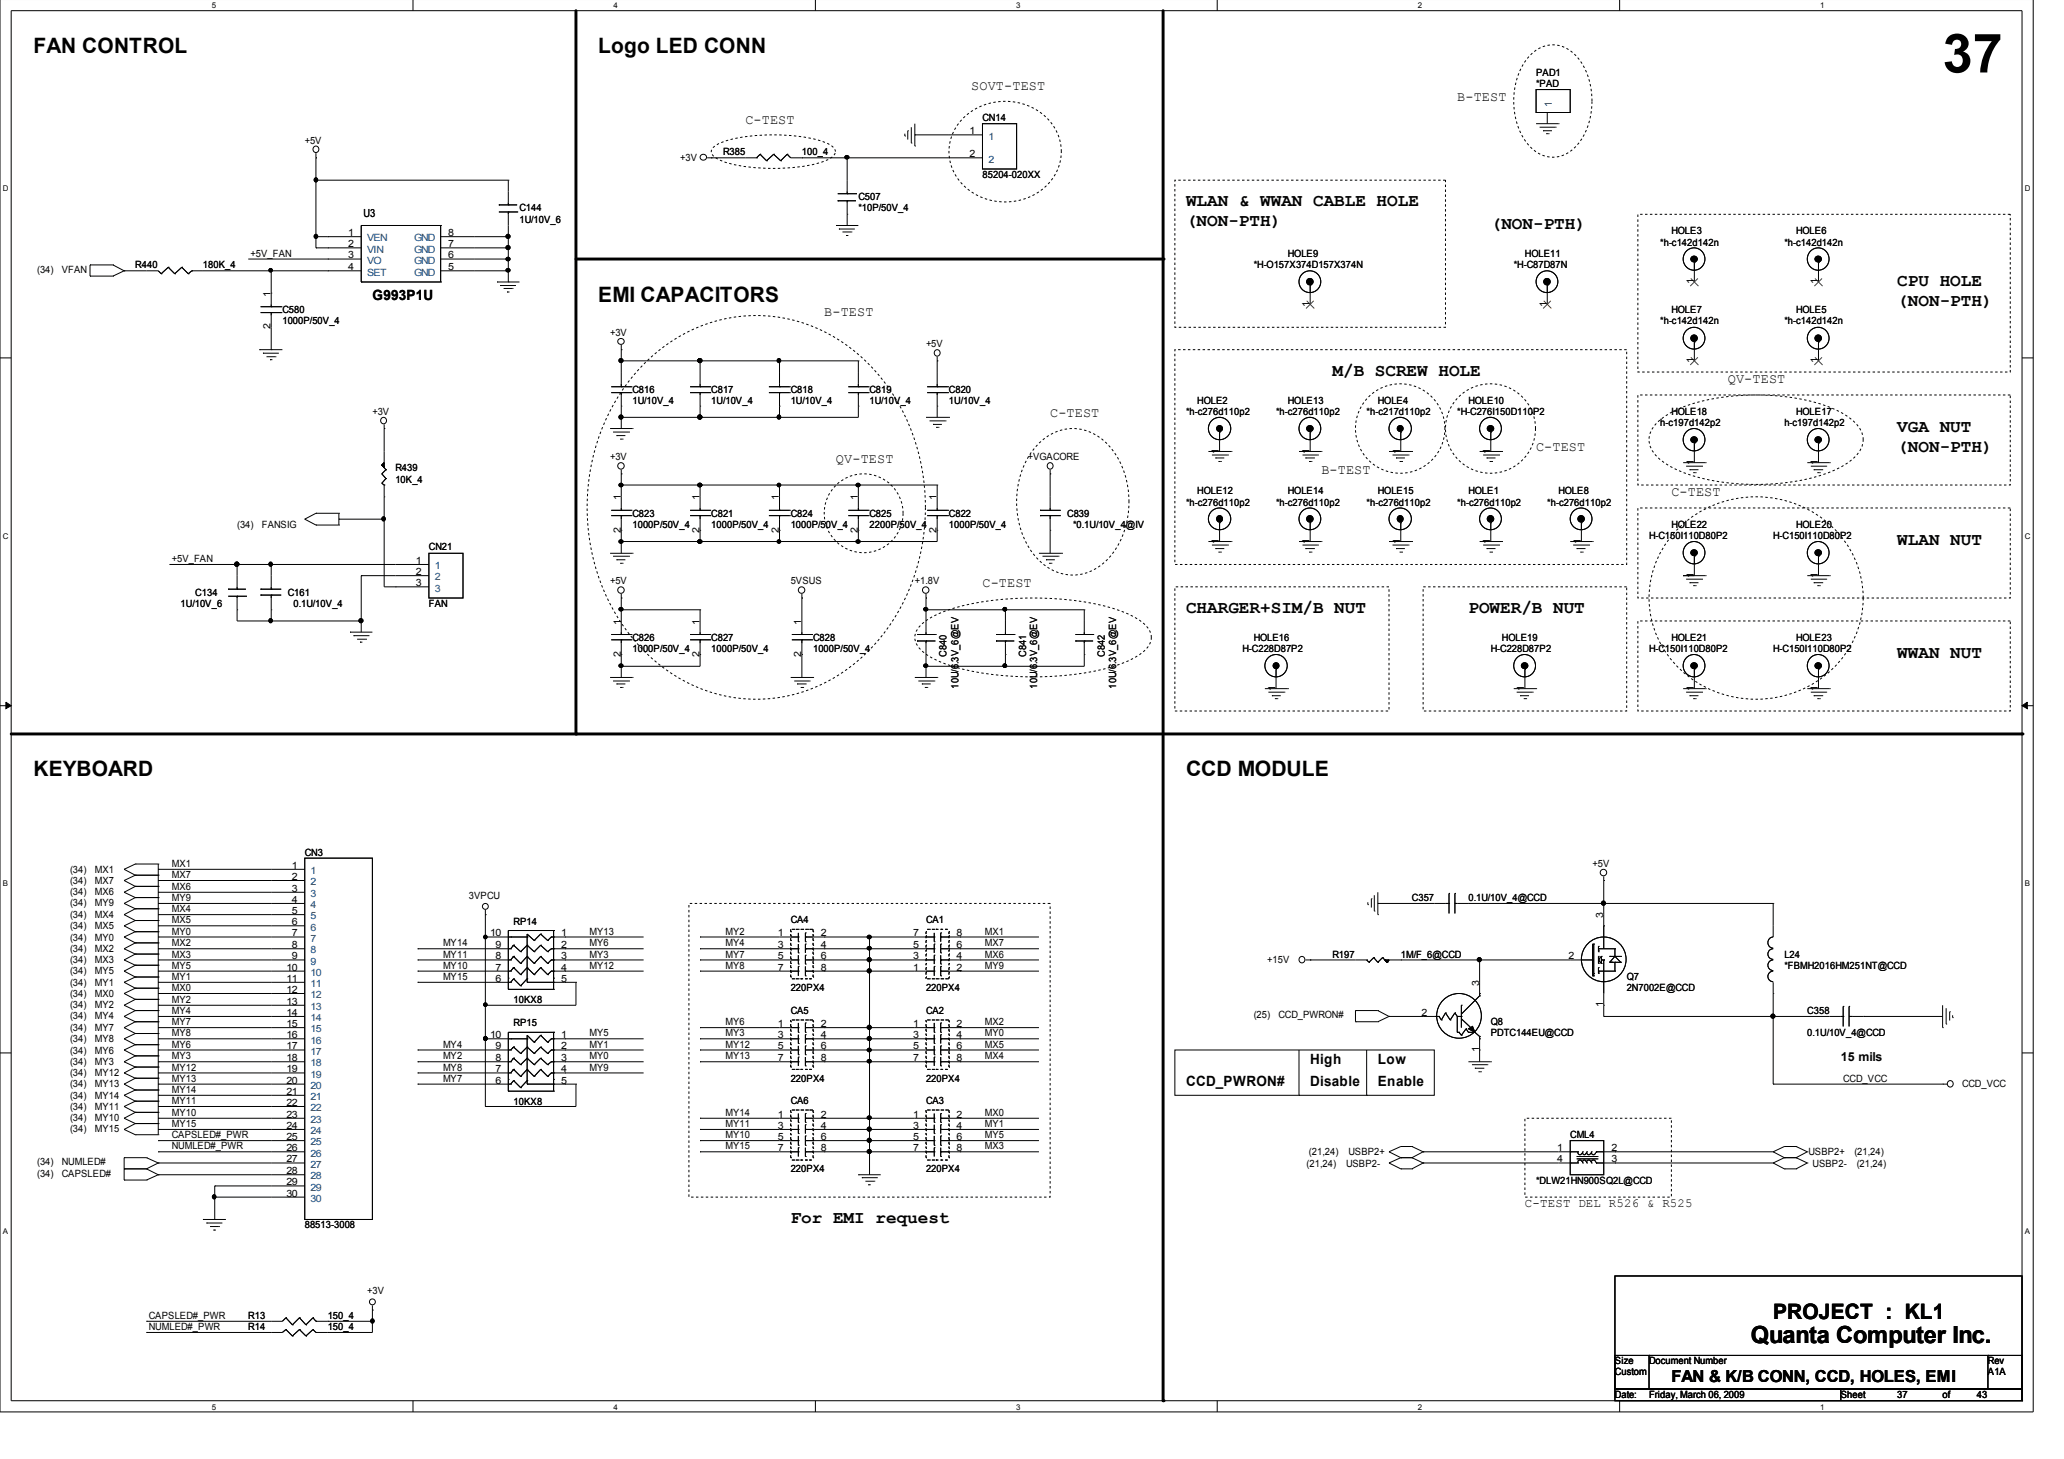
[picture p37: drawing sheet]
<svg xmlns="http://www.w3.org/2000/svg" width="297mm" height="210mm" viewBox="0 0 297 210" stroke-linecap="round" stroke-linejoin="round" font-family="sans-serif">
<defs><g id="words">
<text font-size="7.8" x="279.6" y="10.4">37</text>
<text font-size="3.4" x="252" y="193.2">Quanta Computer Inc.</text>
<g font-size="3">
<text x="4.8" y="7.6">FAN CONTROL</text>
<text x="86.1" y="7.6">Logo LED CONN</text>
<text x="86.1" y="43.4">EMI CAPACITORS</text>
<text x="4.8" y="111.7">KEYBOARD</text>
<text x="170.7" y="111.7">CCD MODULE</text>
<text x="255.2" y="189.8">PROJECT : KL1</text>
</g>
<g font-size="2.5">
<text x="170.7" y="29.6">WLAN &amp; WWAN CABLE HOLE</text>
<text x="170.7" y="32.5">(NON-PTH)</text>
<text x="214.5" y="32.9">(NON-PTH)</text>
<text x="273" y="41.1">CPU HOLE</text>
<text x="273" y="44">(NON-PTH)</text>
<text x="191.8" y="54">M/B SCREW HOLE</text>
<text x="273" y="62.2">VGA NUT</text>
<text x="273" y="65">(NON-PTH)</text>
<text x="273" y="78.4">WLAN NUT</text>
<text x="170.7" y="88.2">CHARGER+SIM/B NUT</text>
<text x="211.3" y="88.2">POWER/B NUT</text>
<text x="273" y="94.7">WWAN NUT</text>
<text x="113.8" y="176">For EMI request</text>
</g>
<text font-size="2.4" x="240.5" y="198.8">FAN &amp; K/B CONN, CCD, HOLES, EMI</text>
<g font-size="2">
<text x="53.6" y="43.1">G993P1U</text>
<text x="188.6" y="153">High</text>
<text x="198.3" y="153">Low</text>
<text x="170.7" y="156.3">CCD_PWRON#</text>
<text x="188.6" y="156.3">Disable</text>
<text x="198.3" y="156.3">Enable</text>
</g>
<g font-size="1.9">
<text x="107.3" y="17.8">C-TEST</text>
<text x="139.8" y="12.9">SOVT-TEST</text>
<text x="209.7" y="14.5">B-TEST</text>
<text x="118.6" y="45.4">B-TEST</text>
<text x="248.7" y="55.1">QV-TEST</text>
<text x="151.1" y="60">C-TEST</text>
<text x="221.1" y="65">C-TEST</text>
<text x="120.3" y="66.6">QV-TEST</text>
<text x="190.2" y="68.2">B-TEST</text>
<text x="240.5" y="71.4">C-TEST</text>
<text x="141.4" y="84.4">C-TEST</text>
</g>
<g font-size="1.8">
<text x="264.9" y="152.7">15 mils</text>
<text x="219.5" y="173.7">C-TEST DEL R526 &amp; R525</text>
</g>
<text font-size="1.6" x="52.3" y="31.2">U3</text>
<g font-size="1.4">
<text x="221.1" y="10.9">PAD1</text>
<text x="141.4" y="17.5">CN14</text>
<text x="221.1" y="12.5">*PAD</text>
<text x="43.9" y="20.7">+5V</text>
<text x="97.9" y="23.1">+3V</text>
<text x="104.1" y="22.3">R385</text>
<text x="115.4" y="22.3">100_4</text>
<text x="139.5" y="19.3">1</text>
<text x="139.5" y="22.6">2</text>
<text x="123.5" y="28.8">C507</text>
<text x="141.4" y="25.6">85204-020XX</text>
<text x="50.1" y="34">1</text>
<text x="50.1" y="35.6">2</text>
<text x="64.5" y="35.6">7</text>
<text x="64.5" y="34">8</text>
<text x="74.8" y="30.4">C144</text>
<text x="74.8" y="32.1">1U/10V_6</text>
<text x="123.5" y="30.4">*10P/50V_4</text>
<text x="238.9" y="35.3">*h-c142d142n</text>
<text x="240.5" y="33.7">HOLE3</text>
<text x="256.8" y="35.3">*h-c142d142n</text>
<text x="258.5" y="33.7">HOLE6</text>
<text x="5.3" y="39.2">(34)</text>
<text x="8.9" y="39.2">VFAN</text>
<text x="19.5" y="38.5">R440</text>
<text x="29.2" y="38.5">180K_4</text>
<text x="36.1" y="36.9">+5V_FAN</text>
<text x="50.1" y="37.2">3</text>
<text x="50.1" y="38.9">4</text>
<text x="64.5" y="38.9">5</text>
<text x="64.5" y="37.2">6</text>
<text x="180.4" y="38.5">*H-O157X374D157X374N</text>
<text x="185.3" y="36.9">HOLE9</text>
<text x="217.8" y="38.5">*H-C87D87N</text>
<text x="219.5" y="36.9">HOLE11</text>
<text x="243.8" y="40.9" transform="rotate(-90 243.8 40.9)">1</text>
<text x="261.6" y="40.9" transform="rotate(-90 261.6 40.9)">1</text>
<text x="38.9" y="47.3" transform="rotate(-90 38.9 47.3)">2</text>
<text x="38.9" y="42.7" transform="rotate(-90 38.9 42.7)">1</text>
<text x="40.6" y="45.1">C580</text>
<text x="40.6" y="46.7">1000P/50V_4</text>
<text x="188.5" y="44.1" transform="rotate(-90 188.5 44.1)">1</text>
<text x="222.6" y="44.1" transform="rotate(-90 222.6 44.1)">1</text>
<text x="238.9" y="46.7">*h-c142d142n</text>
<text x="240.5" y="45.1">HOLE7</text>
<text x="256.8" y="46.7">*h-c142d142n</text>
<text x="258.5" y="45.1">HOLE5</text>
<text x="87.8" y="48.4">+3V</text>
<text x="133.3" y="50">+5V</text>
<text x="243.8" y="52.3" transform="rotate(-90 243.8 52.3)">1</text>
<text x="261.6" y="52.3" transform="rotate(-90 261.6 52.3)">1</text>
<text x="53.6" y="59.7">+3V</text>
<text x="91" y="56.5">C816</text>
<text x="91" y="58.1">1U/10V_4</text>
<text x="102.4" y="56.5">C817</text>
<text x="102.4" y="58.1">1U/10V_4</text>
<text x="113.8" y="56.5">C818</text>
<text x="113.8" y="58.1">1U/10V_4</text>
<text x="125.1" y="56.5">C819</text>
<text x="125.1" y="58.1">1U/10V_4</text>
<text x="136.6" y="56.5">C820</text>
<text x="136.6" y="58.1">1U/10V_4</text>
<text x="170.7" y="59.7">*h-c276d110p2</text>
<text x="172.3" y="58.1">HOLE2</text>
<text x="183.6" y="59.7">*h-c276d110p2</text>
<text x="185.3" y="58.1">HOLE13</text>
<text x="196.7" y="59.7">*h-c217d110p2</text>
<text x="198.3" y="58.1">HOLE4</text>
<text x="209.7" y="59.7">*H-C276I150D110P2</text>
<text x="211.3" y="58.1">HOLE10</text>
<text x="240.5" y="59.7">HOLE18</text>
<text x="258.5" y="59.7">HOLE17</text>
<text x="175.4" y="65.3" transform="rotate(-90 175.4 65.3)">1</text>
<text x="188.5" y="65.3" transform="rotate(-90 188.5 65.3)">1</text>
<text x="201.5" y="65.3" transform="rotate(-90 201.5 65.3)">1</text>
<text x="214.5" y="65.3" transform="rotate(-90 214.5 65.3)">1</text>
<text x="238.9" y="61.3">h-c197d142p2</text>
<text x="256.8" y="61.3">h-c197d142p2</text>
<text x="56.9" y="67.8">R439</text>
<text x="56.9" y="69.4">10K_4</text>
<text x="87.8" y="66.2">+3V</text>
<text x="89.3" y="72" transform="rotate(-90 89.3 72)">1</text>
<text x="100.7" y="72" transform="rotate(-90 100.7 72)">1</text>
<text x="112.1" y="72" transform="rotate(-90 112.1 72)">1</text>
<text x="123.4" y="72" transform="rotate(-90 123.4 72)">1</text>
<text x="134.8" y="72" transform="rotate(-90 134.8 72)">1</text>
<text x="147.9" y="66.2">+VGACORE</text>
<text x="172.3" y="71">HOLE12</text>
<text x="185.3" y="71">HOLE14</text>
<text x="198.3" y="71">HOLE15</text>
<text x="211.3" y="71">HOLE1</text>
<text x="224.3" y="71">HOLE8</text>
<text x="243.8" y="66.9" transform="rotate(-90 243.8 66.9)">1</text>
<text x="261.6" y="66.9" transform="rotate(-90 261.6 66.9)">1</text>
<text x="34.1" y="76">(34)</text>
<text x="37.7" y="76">FANSIG</text>
<text x="89.3" y="76.6" transform="rotate(-90 89.3 76.6)">2</text>
<text x="91" y="74.4">C823</text>
<text x="91" y="76">1000P/50V_4</text>
<text x="100.7" y="76.6" transform="rotate(-90 100.7 76.6)">2</text>
<text x="102.4" y="74.4">C821</text>
<text x="102.4" y="76">1000P/50V_4</text>
<text x="112.1" y="76.6" transform="rotate(-90 112.1 76.6)">2</text>
<text x="113.8" y="74.4">C824</text>
<text x="113.8" y="76">1000P/50V_4</text>
<text x="123.4" y="76.6" transform="rotate(-90 123.4 76.6)">2</text>
<text x="125.1" y="74.4">C825</text>
<text x="125.1" y="76">2200P/50V_4</text>
<text x="134.8" y="76.6" transform="rotate(-90 134.8 76.6)">2</text>
<text x="136.6" y="74.4">C822</text>
<text x="136.6" y="76">1000P/50V_4</text>
<text x="153.6" y="74.4">C839</text>
<text x="154.4" y="76">*0.1U/10V_4@IV</text>
<text x="170.7" y="72.7">*h-c276d110p2</text>
<text x="183.6" y="72.7">*h-c276d110p2</text>
<text x="196.7" y="72.7">*h-c276d110p2</text>
<text x="209.7" y="72.7">*h-c276d110p2</text>
<text x="222.7" y="72.7">*h-c276d110p2</text>
<text x="237.3" y="77.6">H-C150I110D80P2</text>
<text x="240.5" y="76">HOLE22</text>
<text x="255.2" y="77.6">H-C150I110D80P2</text>
<text x="258.5" y="76">HOLE20</text>
<text x="24.7" y="80.9">+5V_FAN</text>
<text x="59.9" y="81.1">1</text>
<text x="59.9" y="82.7">2</text>
<text x="61.7" y="79.2">CN21</text>
<text x="175.4" y="78.2" transform="rotate(-90 175.4 78.2)">1</text>
<text x="188.5" y="78.2" transform="rotate(-90 188.5 78.2)">1</text>
<text x="201.5" y="78.2" transform="rotate(-90 201.5 78.2)">1</text>
<text x="214.5" y="78.2" transform="rotate(-90 214.5 78.2)">1</text>
<text x="227.5" y="78.2" transform="rotate(-90 227.5 78.2)">1</text>
<text x="243.8" y="83.2" transform="rotate(-90 243.8 83.2)">1</text>
<text x="261.6" y="83.2" transform="rotate(-90 261.6 83.2)">1</text>
<text x="26" y="87.3">1U/10V_6</text>
<text x="28.1" y="85.7">C134</text>
<text x="41.4" y="85.7">C161</text>
<text x="42.2" y="87.3">0.1U/10V_4</text>
<text x="59.9" y="84.3">3</text>
<text x="61.7" y="87.3">FAN</text>
<text x="87.8" y="84.1">+5V</text>
<text x="89.3" y="89.8" transform="rotate(-90 89.3 89.8)">1</text>
<text x="100.7" y="89.8" transform="rotate(-90 100.7 89.8)">1</text>
<text x="113.8" y="84.1">5VSUS</text>
<text x="115.3" y="89.8" transform="rotate(-90 115.3 89.8)">1</text>
<text x="131.7" y="84.1">+1.8V</text>
<text x="89.3" y="94.5" transform="rotate(-90 89.3 94.5)">2</text>
<text x="91" y="92.2">C826</text>
<text x="91" y="93.8">1000P/50V_4</text>
<text x="100.7" y="94.5" transform="rotate(-90 100.7 94.5)">2</text>
<text x="102.4" y="92.2">C827</text>
<text x="102.4" y="93.8">1000P/50V_4</text>
<text x="115.3" y="94.5" transform="rotate(-90 115.3 94.5)">2</text>
<text x="117" y="92.2">C828</text>
<text x="117" y="93.8">1000P/50V_4</text>
<text x="136.2" y="94.5" transform="rotate(-90 136.2 94.5)">C840</text>
<text x="147.7" y="94.5" transform="rotate(-90 147.7 94.5)">C841</text>
<text x="159" y="94.5" transform="rotate(-90 159 94.5)">C842</text>
<text x="178.8" y="93.8">H-C228D87P2</text>
<text x="180.4" y="92.2">HOLE16</text>
<text x="214.5" y="93.8">H-C228D87P2</text>
<text x="216.2" y="92.2">HOLE19</text>
<text x="237.3" y="93.8">H-C150I110D80P2</text>
<text x="240.5" y="92.2">HOLE21</text>
<text x="255.2" y="93.8">H-C150I110D80P2</text>
<text x="258.5" y="92.2">HOLE23</text>
<text x="137.9" y="99.1" transform="rotate(-90 137.9 99.1)">10U/6.3V_6@EV</text>
<text x="149.3" y="99.1" transform="rotate(-90 149.3 99.1)">10U/6.3V_6@EV</text>
<text x="160.6" y="99.1" transform="rotate(-90 160.6 99.1)">10U/6.3V_6@EV</text>
<text x="183.6" y="99.4" transform="rotate(-90 183.6 99.4)">1</text>
<text x="219.4" y="99.4" transform="rotate(-90 219.4 99.4)">1</text>
<text x="243.8" y="99.4" transform="rotate(-90 243.8 99.4)">1</text>
<text x="261.6" y="99.4" transform="rotate(-90 261.6 99.4)">1</text>
<text x="10.1" y="125.6">(34)</text>
<text x="13.6" y="125.6">MX1</text>
<text x="24.7" y="124.7">MX1</text>
<text x="42" y="125">1</text>
<text x="43.9" y="123.1">CN3</text>
<text x="229.2" y="124.7">+5V</text>
<text x="10.1" y="127.2">(34)</text>
<text x="10.1" y="128.8">(34)</text>
<text x="10.1" y="130.4">(34)</text>
<text x="13.6" y="127.2">MX7</text>
<text x="13.6" y="128.8">MX6</text>
<text x="13.6" y="130.4">MY9</text>
<text x="24.7" y="126.3">MX7</text>
<text x="24.7" y="128">MX6</text>
<text x="24.7" y="129.6">MY9</text>
<text x="24.7" y="131.2">MX4</text>
<text x="42" y="126.6">2</text>
<text x="42" y="128.3">3</text>
<text x="42" y="129.9">4</text>
<text x="42" y="131.5">5</text>
<text x="67.5" y="129.3">3VPCU</text>
<text x="203.2" y="129.6">C357</text>
<text x="211.3" y="129.6">0.1U/10V_4@CCD</text>
<text x="10.1" y="132">(34)</text>
<text x="10.1" y="133.7">(34)</text>
<text x="10.1" y="135.3">(34)</text>
<text x="10.1" y="136.9">(34)</text>
<text x="13.6" y="132">MX4</text>
<text x="13.6" y="133.7">MX5</text>
<text x="13.6" y="135.3">MY0</text>
<text x="13.6" y="136.9">MX2</text>
<text x="24.7" y="132.9">MX5</text>
<text x="24.7" y="134.5">MY0</text>
<text x="24.7" y="136.2">MX2</text>
<text x="24.7" y="137.8">MX3</text>
<text x="42" y="133.1">6</text>
<text x="42" y="134.7">7</text>
<text x="42" y="136.4">8</text>
<text x="63.8" y="136.2">MY14</text>
<text x="63.8" y="137.8">MY11</text>
<text x="70.5" y="134.7">10</text>
<text x="71.3" y="136.4">9</text>
<text x="73.9" y="133">RP14</text>
<text x="80.8" y="136.4">2</text>
<text x="80.8" y="134.7">1</text>
<text x="84.8" y="134.5">MY13</text>
<text x="84.8" y="137.8">MY3</text>
<text x="84.8" y="136.2">MY6</text>
<text x="104.4" y="134.5">MY2</text>
<text x="104.4" y="136.2">MY4</text>
<text x="104.4" y="137.8">MY7</text>
<text x="111.9" y="134.7">1</text>
<text x="111.9" y="136.4">3</text>
<text x="113.8" y="132.9">CA4</text>
<text x="118.1" y="134.7">2</text>
<text x="118.1" y="136.4">4</text>
<text x="131.4" y="136.4">5</text>
<text x="131.4" y="134.7">7</text>
<text x="133.3" y="132.9">CA1</text>
<text x="137.7" y="136.4">6</text>
<text x="137.7" y="134.7">8</text>
<text x="141.7" y="134.5">MX1</text>
<text x="141.7" y="136.2">MX7</text>
<text x="141.7" y="137.8">MX6</text>
<text x="191.8" y="137.8">R197</text>
<text x="201.6" y="137.8">1M/F_6@CCD</text>
<text x="230.7" y="132.1" transform="rotate(-90 230.7 132.1)">3</text>
<text x="256.8" y="137.8">L24</text>
<text x="10.1" y="138.5">(34)</text>
<text x="10.1" y="140.1">(34)</text>
<text x="10.1" y="141.8">(34)</text>
<text x="10.1" y="143.4">(34)</text>
<text x="13.6" y="138.5">MX3</text>
<text x="13.6" y="140.1">MY5</text>
<text x="13.6" y="141.8">MY1</text>
<text x="13.6" y="143.4">MX0</text>
<text x="24.7" y="139.4">MY5</text>
<text x="24.7" y="141">MY1</text>
<text x="24.7" y="142.6">MX0</text>
<text x="41.2" y="139.6">10</text>
<text x="41.2" y="141.2">11</text>
<text x="41.2" y="142.8">12</text>
<text x="42" y="138">9</text>
<text x="63.8" y="141">MY15</text>
<text x="63.8" y="139.4">MY10</text>
<text x="71.3" y="138">8</text>
<text x="71.3" y="139.6">7</text>
<text x="71.3" y="141.2">6</text>
<text x="80.8" y="139.6">4</text>
<text x="80.8" y="138">3</text>
<text x="80.8" y="141.2">5</text>
<text x="84.8" y="139.4">MY12</text>
<text x="104.4" y="139.4">MY8</text>
<text x="111.9" y="138">5</text>
<text x="111.9" y="139.6">7</text>
<text x="113.8" y="142.6">220PX4</text>
<text x="118.1" y="138">6</text>
<text x="118.1" y="139.6">8</text>
<text x="131.4" y="139.6">1</text>
<text x="131.4" y="138">3</text>
<text x="133.3" y="142.6">220PX4</text>
<text x="137.7" y="139.6">2</text>
<text x="137.7" y="138">4</text>
<text x="141.7" y="139.4">MY9</text>
<text x="182.4" y="138.5">+15V</text>
<text x="212.9" y="141.8" transform="rotate(-90 212.9 141.8)">3</text>
<text x="225.7" y="138">2</text>
<text x="234.1" y="141">Q7</text>
<text x="234.1" y="142.6">2N7002E@CCD</text>
<text x="256.8" y="139.4">*FBMH2016HM251NT@CCD</text>
<text x="10.1" y="145">(34)</text>
<text x="10.1" y="146.7">(34)</text>
<text x="10.1" y="148.3">(34)</text>
<text x="10.1" y="150">(34)</text>
<text x="13.6" y="145">MY2</text>
<text x="13.6" y="146.7">MY4</text>
<text x="13.6" y="148.3">MY7</text>
<text x="13.6" y="150">MY8</text>
<text x="24.7" y="144.3">MY2</text>
<text x="24.7" y="145.9">MY4</text>
<text x="24.7" y="147.5">MY7</text>
<text x="24.7" y="149.1">MY8</text>
<text x="41.2" y="144.5">13</text>
<text x="41.2" y="146.1">14</text>
<text x="41.2" y="147.8">15</text>
<text x="41.2" y="149.4">16</text>
<text x="70.5" y="149.4">10</text>
<text x="73.9" y="147.7">RP15</text>
<text x="73.9" y="144.4">10KX8</text>
<text x="80.8" y="149.4">1</text>
<text x="84.8" y="149.1">MY5</text>
<text x="104.4" y="149.1">MY3</text>
<text x="104.4" y="147.5">MY6</text>
<text x="111.9" y="147.8">1</text>
<text x="111.9" y="149.4">3</text>
<text x="113.8" y="145.9">CA5</text>
<text x="118.1" y="147.8">2</text>
<text x="118.1" y="149.4">4</text>
<text x="131.4" y="147.8">1</text>
<text x="131.4" y="149.4">3</text>
<text x="133.3" y="145.9">CA2</text>
<text x="137.7" y="147.8">2</text>
<text x="137.7" y="149.4">4</text>
<text x="141.7" y="149.1">MY0</text>
<text x="141.7" y="147.5">MX2</text>
<text x="180.4" y="146.5">(25)</text>
<text x="184" y="146.5">CCD_PWRON#</text>
<text x="204.6" y="146.1">2</text>
<text x="214.5" y="147.5">Q8</text>
<text x="214.5" y="149.1">PDTC144EU@CCD</text>
<text x="230.7" y="144.9" transform="rotate(-90 230.7 144.9)">1</text>
<text x="260.1" y="145.9">C358</text>
<text x="260.1" y="149.1">0.1U/10V_4@CCD</text>
<text x="10.1" y="151.6">(34)</text>
<text x="10.1" y="153.2">(34)</text>
<text x="10.1" y="154.8">(34)</text>
<text x="13.6" y="151.6">MY6</text>
<text x="13.6" y="153.2">MY3</text>
<text x="13.6" y="154.8">MY12</text>
<text x="24.7" y="150.7">MY6</text>
<text x="24.7" y="152.4">MY3</text>
<text x="24.7" y="154">MY12</text>
<text x="24.7" y="155.6">MY13</text>
<text x="41.2" y="151">17</text>
<text x="41.2" y="152.7">18</text>
<text x="41.2" y="154.3">19</text>
<text x="41.2" y="155.9">20</text>
<text x="63.8" y="155.6">MY7</text>
<text x="63.8" y="152.4">MY2</text>
<text x="63.8" y="150.7">MY4</text>
<text x="63.8" y="154">MY8</text>
<text x="71.3" y="151">9</text>
<text x="71.3" y="152.7">8</text>
<text x="71.3" y="154.3">7</text>
<text x="71.3" y="155.9">6</text>
<text x="80.8" y="154.3">4</text>
<text x="80.8" y="152.7">3</text>
<text x="80.8" y="151">2</text>
<text x="80.8" y="155.9">5</text>
<text x="84.8" y="152.4">MY0</text>
<text x="84.8" y="150.7">MY1</text>
<text x="84.8" y="154">MY9</text>
<text x="104.4" y="150.7">MY12</text>
<text x="104.4" y="152.4">MY13</text>
<text x="111.9" y="151">5</text>
<text x="111.9" y="152.7">7</text>
<text x="113.8" y="155.6">220PX4</text>
<text x="118.1" y="151">6</text>
<text x="118.1" y="152.7">8</text>
<text x="131.4" y="151">5</text>
<text x="131.4" y="152.7">7</text>
<text x="133.3" y="155.6">220PX4</text>
<text x="137.7" y="151">6</text>
<text x="137.7" y="152.7">8</text>
<text x="141.7" y="150.7">MX5</text>
<text x="141.7" y="152.4">MX4</text>
<text x="212.9" y="151.4" transform="rotate(-90 212.9 151.4)">1</text>
<text x="265.3" y="155.6">CCD_VCC</text>
<text x="10.1" y="156.4">(34)</text>
<text x="10.1" y="158.1">(34)</text>
<text x="10.1" y="159.7">(34)</text>
<text x="10.1" y="161.3">(34)</text>
<text x="13.6" y="156.4">MY13</text>
<text x="13.6" y="158.1">MY14</text>
<text x="13.6" y="159.7">MY11</text>
<text x="13.6" y="161.3">MY10</text>
<text x="24.7" y="157.2">MY14</text>
<text x="24.7" y="158.8">MY11</text>
<text x="24.7" y="160.5">MY10</text>
<text x="41.2" y="157.5">21</text>
<text x="41.2" y="159.1">22</text>
<text x="41.2" y="160.8">23</text>
<text x="73.9" y="159">10KX8</text>
<text x="104.4" y="160.5">MY14</text>
<text x="111.9" y="160.8">1</text>
<text x="113.8" y="158.8">CA6</text>
<text x="118.1" y="160.8">2</text>
<text x="131.4" y="160.8">1</text>
<text x="133.3" y="158.8">CA3</text>
<text x="137.7" y="160.8">2</text>
<text x="141.7" y="160.5">MX0</text>
<text x="282.4" y="156.4">CCD_VCC</text>
<text x="5.3" y="167.7">(34)</text>
<text x="8.9" y="167.7">NUMLED#</text>
<text x="10.1" y="162.9">(34)</text>
<text x="13.6" y="162.9">MY15</text>
<text x="24.7" y="162.2">MY15</text>
<text x="24.7" y="165.4">NUMLED#_PWR</text>
<text x="24.7" y="163.8">CAPSLED#_PWR</text>
<text x="41.2" y="162.4">24</text>
<text x="41.2" y="164">25</text>
<text x="41.2" y="165.6">26</text>
<text x="41.2" y="167.2">27</text>
<text x="104.4" y="165.4">MY15</text>
<text x="104.4" y="163.8">MY10</text>
<text x="104.4" y="162.2">MY11</text>
<text x="111.9" y="162.4">3</text>
<text x="111.9" y="164">5</text>
<text x="111.9" y="165.6">7</text>
<text x="118.1" y="162.4">4</text>
<text x="118.1" y="164">6</text>
<text x="118.1" y="165.6">8</text>
<text x="131.4" y="162.4">3</text>
<text x="131.4" y="164">5</text>
<text x="131.4" y="165.6">7</text>
<text x="137.7" y="162.4">4</text>
<text x="137.7" y="164">6</text>
<text x="137.7" y="165.6">8</text>
<text x="141.7" y="163.8">MY5</text>
<text x="141.7" y="162.2">MY1</text>
<text x="141.7" y="165.4">MX3</text>
<text x="188" y="167.8">(21,24)</text>
<text x="188.4" y="166.2">(21,24)</text>
<text x="193.7" y="167.8">USBP2-</text>
<text x="194.1" y="166.2">USBP2+</text>
<text x="224.1" y="165.6">1</text>
<text x="224.1" y="167.2">4</text>
<text x="226" y="163.8">CML4</text>
<text x="231.9" y="167.2">3</text>
<text x="231.9" y="165.6">2</text>
<text x="260.3" y="166.2">USBP2+</text>
<text x="260.9" y="167.8">USBP2-</text>
<text x="266.9" y="166.2">(21,24)</text>
<text x="267.2" y="167.8">(21,24)</text>
<text x="5.3" y="169.3">(34)</text>
<text x="8.9" y="169.3">CAPSLED#</text>
<text x="41.2" y="168.9">28</text>
<text x="41.2" y="170.5">29</text>
<text x="41.2" y="172.1">30</text>
<text x="113.8" y="168.6">220PX4</text>
<text x="133.3" y="168.6">220PX4</text>
<text x="221.1" y="170.3">*DLW21HN900SQ2L@CCD</text>
<text x="43.9" y="176.7">88513-3008</text>
<text x="21.4" y="189.8">CAPSLED#_PWR</text>
<text x="21.4" y="191.4">NUMLED#_PWR</text>
<text x="35.7" y="191.4">R14</text>
<text x="35.7" y="189.8">R13</text>
<text x="47.2" y="191.4">150_4</text>
<text x="47.2" y="189.8">150_4</text>
<text x="52.8" y="186.2">+3V</text>
<text x="232.4" y="196.3">Size</text>
<text x="232.4" y="197.9">Custom</text>
<text x="237.3" y="196.3">Document Number</text>
<text x="286.1" y="196.3">Rev</text>
<text x="286.1" y="197.9">A1A</text>
<text x="232.4" y="201.1">Date:</text>
<text x="237.3" y="201.1">Friday, March 06, 2009</text>
<text x="264.9" y="201.1">Sheet</text>
<text x="273" y="201.1">37</text>
<text x="279.6" y="201.1">of</text>
<text x="284.5" y="201.1">43</text>
</g>
<g font-size="1.4" fill="#004080">
<text x="223.4" y="15.3" transform="rotate(-90 223.4 15.3)">1</text>
<text x="142.2" y="20.1">1</text>
<text x="142.2" y="23.4">2</text>
<text x="52.8" y="34.7">VEN</text>
<text x="59.6" y="34.7">GND</text>
<text x="52.8" y="36.3">VIN</text>
<text x="52.8" y="37.9">VO</text>
<text x="52.8" y="39.6">SET</text>
<text x="59.6" y="39.6">GND</text>
<text x="59.6" y="37.9">GND</text>
<text x="59.6" y="36.3">GND</text>
<text x="62.6" y="81.9">1</text>
<text x="62.6" y="83.5">2</text>
<text x="62.6" y="85.1">3</text>
<text x="44.7" y="125.7">1</text>
<text x="44.7" y="127.4">2</text>
<text x="44.7" y="129">3</text>
<text x="44.7" y="130.7">4</text>
<text x="44.7" y="132.3">5</text>
<text x="44.7" y="133.9">6</text>
<text x="44.7" y="135.5">7</text>
<text x="44.7" y="137.2">8</text>
<text x="44.7" y="138.8">9</text>
<text x="44.7" y="140.4">10</text>
<text x="44.7" y="142">11</text>
<text x="44.7" y="143.6">12</text>
<text x="44.7" y="145.3">13</text>
<text x="44.7" y="146.9">14</text>
<text x="44.7" y="148.5">15</text>
<text x="44.7" y="150.1">16</text>
<text x="44.7" y="151.7">17</text>
<text x="44.7" y="153.4">18</text>
<text x="44.7" y="155">19</text>
<text x="44.7" y="156.6">20</text>
<text x="44.7" y="158.3">21</text>
<text x="44.7" y="159.9">22</text>
<text x="44.7" y="161.6">23</text>
<text x="44.7" y="163.2">24</text>
<text x="44.7" y="164.8">25</text>
<text x="44.7" y="166.4">26</text>
<text x="44.7" y="168">27</text>
<text x="44.7" y="169.7">28</text>
<text x="44.7" y="171.3">29</text>
<text x="44.7" y="172.9">30</text>
</g>
<g font-size="1.1">
<text x="30.5" y="1.2">5</text>
<text x="88.3" y="1.2">4</text>
<text x="146.2" y="1.2">3</text>
<text x="204" y="1.2">2</text>
<text x="262" y="1.2">1</text>
<text x=".4" y="27.5">D</text>
<text x="291.4" y="27.5">D</text>
<text x=".4" y="77.5">C</text>
<text x="291.4" y="77.5">C</text>
<text x=".4" y="127.5">B</text>
<text x="291.4" y="127.5">B</text>
<text x=".4" y="177.5">A</text>
<text x="291.4" y="177.5">A</text>
<text x="30.5" y="202.8">5</text>
<text x="88.3" y="202.8">4</text>
<text x="146.2" y="202.8">3</text>
<text x="204" y="202.8">2</text>
<text x="262" y="202.8">1</text>
</g>
</g></defs>
<path d="M0 -.1v203.2h292.6v-203.2M1.6 1.5h289.4v200h-289.4z" fill="none" stroke="#000" stroke-width=".14"/>
<g fill="#fff">
<path d="M30.5 .2h.5v1.2h-.5z"/>
<path d="M30.5 201.8h.5v1.2h-.5z"/>
</g>
<path d="M59.4 -.1v1.6M59.4 201.5v1.6" fill="none" stroke="#000" stroke-width=".14"/>
<g fill="#fff">
<path d="M88.3 .2h.5v1.2h-.5z"/>
<path d="M88.3 201.8h.5v1.2h-.5z"/>
</g>
<path d="M117.3 -.1v1.6M117.3 201.5v1.6" fill="none" stroke="#000" stroke-width=".14"/>
<g fill="#fff">
<path d="M146.2 .2h.5v1.2h-.5z"/>
<path d="M146.2 201.8h.5v1.2h-.5z"/>
</g>
<path d="M175.2 -.1v1.6M175.2 201.5v1.6" fill="none" stroke="#000" stroke-width=".14"/>
<g fill="#fff">
<path d="M204 .2h.6v1.2h-.6z"/>
<path d="M204 201.8h.6v1.2h-.6z"/>
</g>
<path d="M233.1 -.1v1.6M233.1 201.5v1.6" fill="none" stroke="#000" stroke-width=".14"/>
<g fill="#fff">
<path d="M262 .2h.5v1.2h-.5z"/>
<path d="M262 201.8h.5v1.2h-.5z"/>
<path d="M.4 26.5h.7v1.2h-.7z"/>
<path d="M291.4 26.5h.7v1.2h-.7z"/>
<path d="M.4 76.5h.7v1.2h-.7z"/>
<path d="M291.4 76.5h.7v1.2h-.7z"/>
</g>
<path d="M0 51.5h1.6M291 51.5h1.6" fill="none" stroke="#000" stroke-width=".14"/>
<g fill="#fff">
<path d="M.4 126.5h.6v1.2h-.6z"/>
<path d="M291.4 126.5h.6v1.2h-.6z"/>
</g>
<path d="M0 101.5h1.6M291 101.5h1.6" fill="none" stroke="#000" stroke-width=".14"/>
<path d="M.8 101l.8 .5-.8 .5zM291 101.5l.8-.5v1z" fill="#000" stroke="#000" stroke-width=".14"/>
<g fill="#fff">
<path d="M.4 176.5h.5v1.1h-.5z"/>
<path d="M291.4 176.5h.5v1.1h-.5z"/>
</g>
<g fill="none" stroke="#000" stroke-width=".14">
<path d="M130.2 19.6h.1M130.2 19.2v.4M130.6 18.8h.1M130.6 18.8v1.3M131.1 18.3v2.3M131.7 19.4h.1M131.7 19.4h9.7M131.7 17.8v3.2M141.4 17.8h4.9v6.5h-4.9zM221.1 12.9h4.9v3.3h-4.9zM221.1 17.8h3.2M221.6 18.3h2.3"/>
<path d="M222.1 18.8h.1M222.1 18.8h1.3M222.5 19.2h.3M222.7 16.2v1.6M222.8 19.2h.1M223.9 18.3h.1M224.3 17.8h.1M13 39.7h.1M13 38.1h.1M13 39.7h3.3M13 38.1v1.6M13 38.1h3.3"/>
<path d="M16.3 39.7h.1M16.3 38.1h.1M16.3 38.1l1.6 .9M17.9 39h.1M17.9 39h4.9l.4 .4M17.9 39l-1.6 .7M23.2 39.4h.1M24.2 38.5h.1M24.2 38.5l-1 .9M24.2 38.5l.9 .9M25.1 39.4h.1M26.2 38.5h.1"/>
<path d="M26.2 38.5l-1.1 .9M26.2 38.5l.9 .9M27.1 39.4h.1M27.6 39h.1M27.6 39h24.4M27.6 39l-.5 .4M35.7 37.3h16.3M39 39h.1M39 39v5.1M45.5 34.1h.1M45.5 25.9h.1M45.5 22.7h.1"/>
<path d="M45.5 35.7h.1M45.5 22v13.7M45.5 25.9h27.7M45.5 34.1h6.5M45.5 35.7h6.5M47.2 34.1h.1M47.2 35.7h.1M47.2 37.3h.1M47.2 39h.1M52 32.4h.1M52 32.4v8.2M52 32.4h11.4"/>
<path d="M63.4 32.4h.1M63.4 39h9.8M63.4 34.1h9.8M63.4 35.7h9.8M63.4 37.3h9.8M63.4 32.4v8.2M71.8 29.5h.1M71.8 29.5h2.6M71.8 30.5h2.6M73.2 25.9h.1M73.2 39h.1M73.2 34.1h.1"/>
<path d="M73.2 35.7h.1M73.2 37.3h.1M73.2 30.5h.1M73.2 29.5h.1M73.2 25.9v3.6M73.2 30.5v10.1M74.4 30.5h.1M101.8 22.7h7.1M102.4 22.7h.1M108.9 22.7h.1M109.4 22.2h.1M109.4 22.2l.9 .9"/>
<path d="M109.4 22.2l-.5 .5M110.3 23.1h.1M111.3 22.2h.1M111.3 22.2l1.1 .9M111.3 22.2l-1 .9M112.4 23.1h.1M113.3 22.2h.1M113.3 22.2l.5 .5h27.6M113.3 22.2l-.9 .9M115.4 22.7h.1M120.3 32.4h.1M120.3 32.4h3.2"/>
<path d="M120.6 28.9h.1M120.6 27.9h2.6M120.6 28.9h2.6M120.7 32.9h.1M120.7 32.9h2.3M121.2 33.4h1.3M121.8 33.9h.1M121.8 33.9h.3M121.9 22.7h.1M121.9 30.8h.1M121.9 28.9h.1M121.9 27.9h.1"/>
<path d="M121.9 22.7v5.2M121.9 28.9v3.5M122.5 33.4h.1M123.2 27.9h.1M131.1 20.6h.1M131.7 21h.1M243.8 37.8h.1M243.8 37.8v2.8M261.7 37.8h.1M261.7 37.8v2.8M37.3 50.3h.1M37.3 50.3h3.3"/>
<path d="M37.5 45h3M37.5 44.1h3M37.8 50.8h.1M37.8 50.8h2.3M38.4 51.3h1.2M38.9 51.7h.1M38.9 51.7h.3M39 50.3h.1M39 42.2h.1M39 44.1h.1M39 45h.1M39 45v5.3"/>
<path d="M39.6 51.3h.1M40.5 45h.1M40.5 44.1h.1M52 40.6h.1M52 40.6h11.4M63.4 40.6h.1M71.5 40.6h.1M71.5 40.6h3.3M72 41.1h.1M72 41.1h2.3M72.5 41.5h1.2M73 42h.1"/>
<path d="M73 42h.3M73.2 40.6h.1M73.7 41.5h.1M88 55.6h2.8M88 56.5h2.8M89.4 51.9h.1M89.4 50.3h.1M89.4 58.4h.1M89.4 56.5h.1M89.4 55.6h.1M89.4 49.6v6M89.4 56.5v5.2"/>
<path d="M89.4 51.9h34.1M90.8 55.6h.1M90.8 56.5h.1M99.3 55.6h2.9M99.3 56.5h2.9M100.8 51.9h.1M100.8 58.4h.1M100.8 56.5h.1M100.8 55.6h.1M100.8 51.9v3.7M100.8 56.5v3.5M102.2 55.6h.1"/>
<path d="M102.2 56.5h.1M110.7 55.6h2.9M110.7 56.5h2.9M112.2 51.9h.1M112.2 58.4h.1M112.2 56.5h.1M112.2 55.6h.1M112.2 51.9v3.7M112.2 56.5v3.5M113.6 55.6h.1M113.6 56.5h.1M122.1 55.6h2.9"/>
<path d="M122.1 56.5h2.9M123.5 51.9h.1M123.5 58.4h.1M123.5 56.5h.1M123.5 55.6h.1M123.5 51.9v3.7M123.5 56.5v3.5h-34.1M125 55.6h.1M125 56.5h.1M133.4 55.6h3M133.4 56.5h3M134.9 51.9h.1"/>
<path d="M134.9 58.4h.1M134.9 56.5h.1M134.9 55.6h.1M134.9 51.3v4.3M134.9 56.5v3.5M136.4 55.6h.1M136.4 56.5h.1M188.6 41.1h.1M188.6 41.1v2.7M222.7 41.1h.1M222.7 41.1v2.7M243.8 49.2h.1"/>
<path d="M243.8 49.2v2.7M261.7 49.2h.1M261.7 49.2v2.7M43.9 74.7h.1M43.9 74.7l1.6 .8M45.5 73.8h.1M45.5 75.5h.1M45.5 73.8l-1.6 .9M45.5 73.8h3.3M45.5 75.5h3.3M48.8 74.7h.1M48.8 73.8h.1"/>
<path d="M48.8 75.5h.1M48.8 74.7h6.5M48.8 73.8v1.7M54.9 66.9h.1M54.9 68.2h.1M54.9 69.5h.1M54.9 66.9l.6 .7M54.9 68.2l.6 .6M54.9 69.5l.4 .3M55.3 61.7h.1M55.3 74.7h.1M55.3 71.5h.1"/>
<path d="M55.3 69.8h.1M55.3 61.1v5.5l-.4 .3M55.3 69.8v14.6h6.4M55.5 67.6h.1M55.5 68.8h.1M55.5 67.6l-.6 .6M55.5 68.8l-.6 .7M61.7 79.6h4.9v6.4h-4.9zM87.8 61.7h3.2M87.8 79.6h3.2M88 74.2h2.8M88 73.4h2.8"/>
<path d="M88.2 62.2h2.3M88.7 62.7h.1M88.7 62.7h1.3M89.2 63.2h.4M89.4 60h.1M89.4 77.9h.1M89.4 76.3h.1M89.4 69.8h.1M89.4 68.2h.1M89.4 73.4h.1M89.4 74.2h.1M89.4 67.6v5.8"/>
<path d="M89.4 74.2v5.4M89.4 69.8h45.5M89.6 63.2h.1M90.5 62.2h.1M90.8 74.2h.1M90.8 73.4h.1M91 61.7h.1M91 79.6h.1M99.3 74.2h2.9M99.3 73.4h2.9M100.8 60h.1M100.8 76.3h.1"/>
<path d="M100.8 69.8h.1M100.8 77.9h.1M100.8 73.4h.1M100.8 74.2h.1M100.8 69.8v3.6M100.8 74.2v3.7M102.2 74.2h.1M102.2 73.4h.1M110.7 74.2h2.9M110.7 73.4h2.9M112.2 60h.1M112.2 76.3h.1"/>
<path d="M112.2 69.8h.1M112.2 77.9h.1M112.2 73.4h.1M112.2 74.2h.1M112.2 69.8v3.6M112.2 74.2v3.7M113.6 74.2h.1M113.6 73.4h.1M122.1 74.2h2.9M122.1 73.4h2.9M123.5 69.8h.1M123.5 76.3h.1"/>
<path d="M123.5 77.9h.1M123.5 73.4h.1M123.5 74.2h.1M123.5 69.8v3.6M123.5 74.2v3.7M125 74.2h.1M125 73.4h.1M133.3 60h3.3M133.4 74.2h3M133.4 73.4h3M133.8 60.6h2.3M134.3 61.1h.1"/>
<path d="M134.3 61.1h1.3M134.7 61.5h.3M134.9 69.8h.1M134.9 76.3h.1M134.9 73.4h.1M134.9 74.2h.1M134.9 69.8v3.6M134.9 74.2v3.7h-45.5M135 61.5h.1M136.1 60.6h.1M136.4 74.2h.1M136.4 73.4h.1"/>
<path d="M136.6 60h.1M149.5 79.6h3.3M149.7 74.2h.1M149.7 73.4h.1M149.7 74.2h3M149.7 73.4h3M151.1 76.3h.1M151.1 68.2h.1M151.1 73.4h.1M151.1 74.2h.1M151.1 67.6v5.8M151.1 74.2v5.4"/>
<path d="M152.8 79.6h.1M173.9 77.9h3.3M173.9 65h3.3M174.4 65.5h2.3M174.4 78.4h2.3M174.9 65.9h.1M174.9 78.9h.1M174.9 65.9h1.3M174.9 78.9h1.3M175.3 66.4h.4M175.3 79.4h.4M175.5 62.2h.1"/>
<path d="M175.5 75.2h.1M175.5 62.2v2.8M175.5 75.2v2.7M175.7 66.4h.1M175.7 79.4h.1M176.7 65.5h.1M176.7 78.4h.1M177.2 65h.1M177.2 77.9h.1M186.9 77.9h3.3M186.9 65h3.3M187.5 65.5h2.2"/>
<path d="M187.5 78.4h2.2M187.9 65.9h.1M187.9 78.9h.1M187.9 65.9h1.3M187.9 78.9h1.3M188.4 66.4h.3M188.4 79.4h.3M188.6 62.2h.1M188.6 75.2h.1M188.6 62.2v2.8M188.6 75.2v2.7M188.7 66.4h.1"/>
<path d="M188.7 79.4h.1M189.7 65.5h.1M189.7 78.4h.1M190.2 65h.1M190.2 77.9h.1M199.9 77.9h3.3M199.9 65h3.3M200.4 65.5h2.3M200.4 78.4h2.3M200.9 65.9h.1M200.9 78.9h.1M200.9 65.9h1.3"/>
<path d="M200.9 78.9h1.3M201.4 66.4h.4M201.4 79.4h.4M201.6 75.2h.1M201.6 62.2h.1M201.6 62.2v2.8M201.6 75.2v2.7M201.8 66.4h.1M201.8 79.4h.1M202.7 65.5h.1M202.7 78.4h.1M203.2 65h.1"/>
<path d="M203.2 77.9h.1M212.9 77.9h3.3M212.9 65h3.3M213.4 65.5h2.3M213.4 78.4h2.3M214 65.9h.1M214 78.9h.1M214 65.9h1.2M214 78.9h1.2M214.4 66.4h.3M214.4 79.4h.3M214.5 62.2h.1"/>
<path d="M214.5 75.2h.1M214.5 62.2v2.8M214.5 75.2v2.7M214.7 66.4h.1M214.7 79.4h.1M215.7 65.5h.1M215.7 78.4h.1M216.2 65h.1M216.2 77.9h.1M226 77.9h3.2M226.4 78.4h2.3M226.9 78.9h.1"/>
<path d="M226.9 78.9h1.3M227.4 79.4h.4M227.6 75.2h.1M227.6 75.2v2.7M227.8 79.4h.1M228.7 78.4h.1M229.2 77.9h.1M242.2 66.6h3.2M242.7 67.1h2.2M243.2 67.6h.1M243.2 67.6h1.2M243.7 68h.3"/>
<path d="M243.8 63.8h.1M243.8 63.8v2.8M244 68h.1M244.9 67.1h.1M245.4 66.6h.1M260.1 66.6h3.2M260.6 67.1h2.2M261 67.6h.1M261 67.6h1.4M261.5 68h.4M261.7 63.8h.1M261.7 63.8v2.8"/>
<path d="M261.9 68h.1M262.8 67.1h.1M263.3 66.6h.1M24.4 81.2h37.3M32.9 84.8h.1M32.9 84.8h2.5M32.9 85.8h2.5M34.1 81.2h.1M34.1 87.7h.1M34.1 84.8h.1M34.1 85.8h.1M34.1 85.8v3.5h17.9"/>
<path d="M34.1 81.2v3.6M35.4 85.8h.1M37.5 85.6h.1M37.5 84.8h.1M37.5 85.6h3M37.5 84.8h3M39 81.2h.1M39 89.3h.1M39 87.7h.1M39 84.8h.1M39 85.6h.1M39 81.2v3.6"/>
<path d="M39 85.6v3.7M50.4 90.9h.1M50.4 90.9h3.2M50.9 91.5h.1M50.9 91.5h2.3M51.4 92h1.3M51.8 92.4h.1M51.8 92.4h.4M52 89.3h.1M52 82.8h.1M52 82.8v8.1M52 82.8h9.7"/>
<path d="M52.7 92h.1M56.9 84.4h.1M87.8 97.5h3.2M88 91.3h2.8M88 92h2.8M88.2 80h2.3M88.2 98h2.3M88.7 80.5h.1M88.7 98.4h.1M88.7 80.5h1.3M88.7 98.4h1.3M89.2 81h.4"/>
<path d="M89.2 98.9h.4M89.4 95.9h.1M89.4 94.2h.1M89.4 87.7h.1M89.4 86h.1M89.4 91.3h.1M89.4 92h.1M89.4 85.4v5.9M89.4 92v5.5M89.4 87.7h11.4M89.6 81h.1M89.6 98.9h.1"/>
<path d="M90.5 80h.1M90.5 98h.1M90.8 92h.1M90.8 91.3h.1M91 97.5h.1M99.3 91.3h2.9M99.3 92h2.9M100.8 94.2h.1M100.8 87.7h.1M100.8 91.3h.1M100.8 92h.1M100.8 87.7v3.6"/>
<path d="M100.8 92v3.9h-11.4M102.2 92h.1M102.2 91.3h.1M113.8 97.5h3.2M114 91.3h2.8M114 92h2.8M114.3 98h2.2M114.7 98.4h.1M114.7 98.4h1.4M115.2 98.9h.4M115.4 94.2h.1M115.4 86h.1"/>
<path d="M115.4 91.3h.1M115.4 92h.1M115.4 85.4v5.9M115.4 92v5.5M115.6 98.9h.1M116.5 98h.1M116.8 92h.1M116.8 91.3h.1M117 97.5h.1M131.7 97.5h3.2M132 92.2h.1M132 91.3h2.6"/>
<path d="M132 92.2h2.6M132.2 98h2.3M132.7 98.4h.1M132.7 98.4h1.2M133.1 98.9h.3M133.3 95.9h.1M133.3 94.2h.1M133.3 87.7h.1M133.3 86h.1M133.3 92.2h.1M133.3 91.3h.1M133.3 87.7h22.7"/>
<path d="M133.3 85.4v5.9M133.3 92.2v5.3M133.4 98.9h.1M134.5 98h.1M134.6 91.3h.1M134.9 97.5h.1M143.3 92.2h.1M143.3 91.3h2.7M143.3 92.2h2.7M144.7 94.2h.1M144.7 87.7h.1M144.7 95.9h.1"/>
<path d="M144.7 92.2h.1M144.7 91.3h.1M144.7 87.7v3.6M144.7 92.2v3.7M146 91.3h.1M150 80h2.3M150.5 80.5h.1M150.5 80.5h1.3M151 81h.3M151.3 81h.1M152.3 80h.1M154.8 92.2h.1"/>
<path d="M154.8 91.3h2.5M154.8 92.2h2.5M156 94.2h.1M156 87.7h.1M156 92.2h.1M156 91.3h.1M156 92.2v3.7h-22.7M156 87.7v3.6M157.3 91.3h.1M182 99.1h3.3M182.5 99.6h2.3M183.6 96.3h.1"/>
<path d="M183.6 96.3v2.8M184.8 99.6h.1M185.3 99.1h.1M217.8 99.1h3.3M218.3 99.6h2.3M219.5 96.3h.1M219.5 96.3v2.8M220.6 99.6h.1M221.1 99.1h.1M242.2 82.8h.1M242.2 82.8h3.2M242.2 99.1h3.2"/>
<path d="M242.7 83.3h2.2M242.7 99.6h2.2M243.2 83.8h.1M243.2 83.8h1.2M243.7 84.3h.3M243.8 96.3h.1M243.8 80h.1M243.8 80v2.8M243.8 96.3v2.8M244 84.3h.1M244.9 99.6h.1M244.9 83.3h.1"/>
<path d="M245.4 99.1h.1M245.4 82.8h.1M260.1 82.8h3.2M260.1 99.1h3.2M260.6 83.3h2.2M260.6 99.6h2.2M261 83.8h.1M261 83.8h1.4M261.5 84.3h.4M261.7 96.3h.1M261.7 80h.1M261.7 80v2.8"/>
<path d="M261.7 96.3v2.8M261.9 84.3h.1M262.8 83.3h.1M262.8 99.6h.1M263.3 82.8h.1M263.3 99.1h.1M183 100.1h.1M183 100.1h1.3M183.5 100.5h.3M183.8 100.5h.1M218.8 100.1h.1M218.8 100.1h1.2"/>
<path d="M219.3 100.5h.3M219.6 100.5h.1M243.2 100.1h.1M243.2 100.1h1.2M243.7 100.5h.3M244 100.5h.1M261 100.1h.1M261 100.1h1.4M261.5 100.5h.4M261.9 100.5h.1M17.9 125.1h.1M17.9 126.7h.1"/>
<path d="M17.9 128.4h.1M17.9 130h.1M17.9 131.6h.1M17.9 133.2h.1M17.9 134.8h.1M17.9 136.5h.1M17.9 138.1h.1M17.9 139.7h.1M17.9 125.1l1.6 .8M17.9 126.7l1.6 .8M17.9 128.4l1.6 .7M17.9 130l1.6 .7"/>
<path d="M17.9 131.6l1.6 .8M17.9 133.2l1.6 .8M17.9 134.8l1.6 .9M17.9 136.5l1.6 .8M17.9 138.1l1.6 .8M17.9 139.7l1.6 .9M19.5 124.3h.1M19.5 125.9h.1M19.5 127.5h.1M19.5 129.1h.1M19.5 130.7h.1M19.5 132.4h.1"/>
<path d="M19.5 134h.1M19.5 135.7h.1M19.5 137.3h.1M19.5 138.9h.1M19.5 124.3h3.3M19.5 124.3l-1.6 .8M19.5 125.9h3.3M19.5 125.9l-1.6 .8M19.5 127.5h3.3M19.5 127.5l-1.6 .9M19.5 129.1h3.3M19.5 129.1l-1.6 .9"/>
<path d="M19.5 130.7h3.3M19.5 130.7l-1.6 .9M19.5 132.4h3.3M19.5 132.4l-1.6 .8M19.5 134h3.3M19.5 134l-1.6 .8M19.5 135.7h3.3M19.5 135.7l-1.6 .8M19.5 137.3h3.3M19.5 137.3l-1.6 .8M19.5 138.9h3.3M19.5 138.9l-1.6 .8"/>
<path d="M22.8 125.1h.1M22.8 126.7h.1M22.8 128.4h.1M22.8 130h.1M22.8 131.6h.1M22.8 133.2h.1M22.8 134.8h.1M22.8 136.5h.1M22.8 138.1h.1M22.8 139.7h.1M22.8 125.9h.1M22.8 124.3h.1"/>
<path d="M22.8 127.5h.1M22.8 129.1h.1M22.8 130.7h.1M22.8 132.4h.1M22.8 134h.1M22.8 135.7h.1M22.8 137.3h.1M22.8 138.9h.1M22.8 134.8h21.1M22.8 139.7h21.1M22.8 138.1h21.1M22.8 136.5h21.1"/>
<path d="M22.8 130h21.1M22.8 125.1h21.1M22.8 126.7h21.1M22.8 128.4h21.1M22.8 131.6h21.1M22.8 133.2h21.1M22.8 124.3v39M43.9 123.5h9.7v51.9h-9.7zM60.1 136.5h.1M60.1 139.7h.1M60.1 138.1h.1M60.1 139.7h13.4"/>
<path d="M60.1 138.1h13.4M60.1 136.5h13.4M69.8 134.8h.1M69.8 131.6h.1M69.8 134.8h6.1M69.8 130.9v28.3M73.5 134.8h.1M73.5 136.5h.1M73.5 138.1h.1M73.5 139.7h.1M73.9 136h.1M73.9 137.6h.1"/>
<path d="M73.9 139.2h.1M73.9 136l-.2 .2M73.9 137.6l-.2 .2M73.9 139.2l-.2 .2M73.9 136l-.4 .5M73.9 136l1 .9M73.9 137.6l-.4 .5M73.9 137.6l1 1M73.9 139.2l-.4 .5M73.9 139.2l1 1M74.9 136.9h.1M74.9 138.6h.1"/>
<path d="M75.9 136h.1M75.9 137.6h.1M75.9 139.2h.1M75.9 134.8h.1M75.9 136l-1 .9M75.9 136l1 .9M75.9 137.6l-1 1M75.9 137.6l1 1M75.9 139.2l-1 1M75.9 139.2l1 1M76.9 135.3h.1M76.9 136.9h.1"/>
<path d="M76.9 138.6h.1M76.9 135.3l-1-.9v6.9M77.8 134.4h.1M77.8 136h.1M77.8 137.6h.1M77.8 139.2h.1M77.8 134.4l-.9 .9M77.8 134.4l1 .9M77.8 136l-.9 .9M77.8 136l1 .9M77.8 137.6l-.9 1M77.8 137.6l1 1"/>
<path d="M77.8 139.2l-.9 1M77.8 139.2l1 1M78.8 135.3h.1M78.8 136.9h.1M78.8 138.6h.1M79.3 134.8h.1M79.3 136.5h.1M79.3 138.1h.1M79.3 139.7h.1M79.3 134.8h13.3M79.3 139.7h13.3M79.3 138.1h13.3"/>
<path d="M79.3 136.5h13.3M79.3 134.8l-.5 .5M79.3 136.5l-.5 .4M79.3 138.1l-.5 .5M79.3 139.7l-.5 .5M79.7 133.9h.1M79.7 134.8h.1M79.7 136.5h.1M79.7 138.1h.1M79.7 139.7h.1M79.7 133.9h-6.5v8.4M79.7 133.9v8.4"/>
<path d="M81.3 134.8h.1M81.3 139.7h.1M81.3 138.1h.1M81.3 136.5h.1M100.8 139.7h.1M100.8 134.8h.1M100.8 136.5h.1M100.8 138.1h.1M100.8 134.8h14.1M100.8 139.7h14.1M100.8 138.1h14.1M100.8 136.5h14.1"/>
<path d="M113.8 134h.1M113.8 134.6h.1M113.8 135.3h.1M113.8 136h.1M113.8 136.7h.1M113.8 137.3h.1M113.8 137.9h.1M113.8 138.6h.1M113.8 139.2h.1M113.8 139.9h.1M113.8 133.7v.3M113.8 134.4v.2"/>
<path d="M113.8 135v.3M113.8 135.7v.3M113.8 136.3v.4M113.8 136.9v.4M113.8 137.6v.3M113.8 138.3v.3M113.8 138.9v.3M113.8 139.5v.4M114 133.7h.3M114.3 133.7h.1M114.6 133.7h.3M114.9 134.8h.1"/>
<path d="M114.9 136.5h.1M114.9 138.1h.1M114.9 139.7h.1M114.9 135.5h.1M114.9 137.1h.1M114.9 139h.1M114.9 138.7h.1M114.9 133.7h.1M114.9 134.2v1.3M114.9 135.8v1.3M114.9 137.4v1.3M114.9 139v1.4"/>
<path d="M115.2 133.7h.4M115.6 133.7h.1M115.9 134.8h.1M115.9 136.5h.1M115.9 139.7h.1M115.9 135.5h.1M115.9 135.8h.1M115.9 134.2h.1M115.9 137.4h.1M115.9 138.7h.1M115.9 134.8h18.6M115.9 139.7h18.6"/>
<path d="M115.9 138.1h18.6M115.9 136.5h18.6M115.9 134.2v1.3M115.9 135.8v1.3M115.9 137.4v1.3M115.9 139v1.4M115.9 133.7h.3M116.2 133.7h.1M116.5 133.7h.3M116.8 133.7h.1M117 138.1h.1M117 134h.1"/>
<path d="M117 134.6h.1M117 135.3h.1M117 136h.1M117 136.7h.1M117 137.3h.1M117 137.9h.1M117 138.6h.1M117 139.2h.1M117 139.9h.1M117 133.7v.3M117 134.4v.2M117 135v.3"/>
<path d="M117 135.7v.3M117 136.3v.4M117 136.9v.4M117 137.6v.3M117 138.3v.3M117 138.9v.3M117 139.5v.4M118.6 139.7h.1M118.6 138.1h.1M118.6 136.5h.1M118.6 134.8h.1M125.1 138.1h.1"/>
<path d="M125.1 136.5h.1M125.1 139.7h.1M125.1 134.8h.1M125.1 134.8v34.2M133.3 139.9h.1M133.3 139.2h.1M133.3 138.6h.1M133.3 137.9h.1M133.3 137.3h.1M133.3 136.7h.1M133.3 136h.1M133.3 135.3h.1"/>
<path d="M133.3 134.6h.1M133.3 134h.1M133.3 134v.4M133.3 134.6v.4M133.3 135.3v.4M133.3 136v.3M133.3 136.7v.2M133.3 137.3v.3M133.3 137.9v.4M133.3 138.6v.3M133.3 139.2v.3M133.3 139.9v.3"/>
<path d="M133.4 133.7h.4M133.8 133.7h.1M134.1 133.7h.4M134.5 139.7h.1M134.5 138.1h.1M134.5 136.5h.1M134.5 134.8h.1M134.5 139h.1M134.5 137.4h.1M134.5 135.5h.1M134.5 135.8h.1M134.5 133.7h.1"/>
<path d="M134.5 134.2v1.3M134.5 135.8v1.3M134.5 137.4v1.3M134.5 139v1.4M134.7 133.7h.1M134.7 133.7h.3M135.4 139.7h.1M135.4 138.1h.1M135.4 134.8h.1M135.4 139h.1M135.4 138.7h.1M135.4 137.1h.1"/>
<path d="M135.4 135.8h.1M135.4 134.2h.1M135.4 133.7h.1M135.4 134.8h14.1M135.4 139.7h14.1M135.4 138.1h14.1M135.4 136.5h14.1M135.4 133.7h.3M135.4 134.2v1.3M135.4 135.8v1.3M135.4 137.4v1.3M135.4 139v1.4"/>
<path d="M136.1 133.7h.1M136.1 133.7h.3M136.6 136.5h.1M136.6 139.9h.1M136.6 139.2h.1M136.6 138.6h.1M136.6 137.9h.1M136.6 137.3h.1M136.6 136.7h.1M136.6 136h.1M136.6 135.3h.1M136.6 134.6h.1"/>
<path d="M136.6 134h.1M136.6 134v.4M136.6 134.6v.4M136.6 135.3v.4M136.6 136v.3M136.6 136.7v.2M136.6 137.3v.3M136.6 137.9v.4M136.6 138.6v.3M136.6 139.2v.3M136.6 139.9v.3M138.2 134.8h.1"/>
<path d="M138.2 139.7h.1M138.2 136.5h.1M138.2 138.1h.1M187.9 138.1h8.8M188.6 138.1h.1M196.7 138.1h.1M196.7 138.1l.3 .3M196.8 130.1h.1M196.8 129.8v.3M197 138.4h.1M197.4 129.3h.1M197.4 129.3v1.3"/>
<path d="M197.7 137.8h.1M197.7 137.8l.6 .6M197.7 137.8l-.7 .6M197.8 131.1h.1M197.8 128.8v2.3M198.3 130h.1M198.3 131.6h.1M198.3 138.4h.1M198.3 130h10.2M198.3 128.4v3.2M199 137.8h.1M199 137.8l.6 .6"/>
<path d="M199 137.8l-.7 .6M199.6 138.4h.1M201.6 138.1h.1M208.5 128.5h.1M208.5 130h.1M208.5 128.5v2.9M209.4 130h.1M209.4 128.5h.1M209.4 130h45.8M209.4 128.5v2.9M211.3 130h.1M212.9 138.1h.1"/>
<path d="M212.9 138.1v5.2M229.2 138.1h.1M229.2 138.1h-29.3l-.3 .3M229.4 135.8h.1M229.4 135.8h-.2v4.6M229.4 135.8v4.6M230 136.5h.1M230 138.1h.1M230 137.6h.1M230 138.6h.1M230 139.2h.1M230 139.9h.1"/>
<path d="M230 136.2h.1M230 136.8h.1M230 136.9h.1M230 139.7h.1M230 139.7h2.4M230 136.5h2.4M230 138.1l.3 .3M230 136.2v.7M230 137.6v1M230 139.2v.9M230.3 138.4h.1M230.3 138.4l.2 .2"/>
<path d="M230.5 138.6h.1M230.5 137.6h.1M230.5 138.1h.1M230.5 138.1h.3M230.5 137.6l-.5 .5M230.5 137.6v1M230.8 130h.1M230.8 126.7h.1M230.8 138.1h.1M230.8 133.2h.1M230.8 126.1v10.4M230.8 138.1v8.1"/>
<path d="M231.6 138.4h.1M231.6 137.6h.1M231.6 138.4h1.7M231.6 137.6h1.7M231.8 138.4h.1M232 138.4h.1M232.4 138.4h.1M232.4 136.5h.1M232.4 137.6h.1M232.4 139.7h.1M232.4 136.5v1.1M232.4 138.4v1.3"/>
<path d="M232.4 137.6l.9 .8M232.4 137.6l-.8 .8M233.3 138.4h.1M233.3 137.6h.1M255.2 130h.1M255.2 139.7a.76 .76 0 0 0-.8 .8 .76 .76 0 0 0 .8 .7M255.2 138.1a.76 .76 0 0 0-.8 .8 .76 .76 0 0 0 .8 .7M255.2 136.5a.76 .76 0 0 0-.8 .8 .76 .76 0 0 0 .8 .7M255.2 130v4.8a.81 .81 0 0 0-.8 .8 .81 .81 0 0 0 .8 .8M0 151.5h1.6M17.9 141.3h.1M17.9 142.9h.1"/>
<path d="M17.9 144.6h.1M17.9 146.2h.1M17.9 147.8h.1M17.9 149.5h.1M17.9 151.1h.1M17.9 152.8h.1M17.9 154.4h.1M17.9 156h.1M17.9 157.6h.1M17.9 159.2h.1M17.9 141.3l1.6 .9M17.9 142.9l1.6 .9"/>
<path d="M17.9 144.6l1.6 .8M17.9 146.2l1.6 .8M17.9 147.8l1.6 .9M17.9 149.5l1.6 .8M17.9 151.1l1.6 .8M17.9 152.8l1.6 .7M17.9 154.4l1.6 .7M17.9 156l1.6 .8M17.9 157.6l1.6 .8M17.9 159.2l1.6 .8M19.5 140.6h.1M19.5 142.2h.1"/>
<path d="M19.5 143.8h.1M19.5 145.4h.1M19.5 147h.1M19.5 148.7h.1M19.5 150.3h.1M19.5 151.9h.1M19.5 153.5h.1M19.5 155.1h.1M19.5 156.8h.1M19.5 158.4h.1M19.5 147h3.3M19.5 145.4h3.3"/>
<path d="M19.5 140.6h3.3M19.5 140.6l-1.6 .7M19.5 142.2h3.3M19.5 142.2l-1.6 .7M19.5 143.8h3.3M19.5 143.8l-1.6 .8M19.5 145.4l-1.6 .8M19.5 147l-1.6 .8M19.5 148.7h3.3M19.5 148.7l-1.6 .8M19.5 150.3h3.3M19.5 150.3l-1.6 .8"/>
<path d="M19.5 151.9h3.3M19.5 151.9l-1.6 .9M19.5 153.5h3.3M19.5 153.5l-1.6 .9M19.5 155.1h3.3M19.5 155.1l-1.6 .9M19.5 156.8h3.3M19.5 156.8l-1.6 .8M19.5 158.4h3.3M19.5 158.4l-1.6 .8M22.8 141.3h.1M22.8 142.9h.1"/>
<path d="M22.8 144.6h.1M22.8 146.2h.1M22.8 147.8h.1M22.8 149.5h.1M22.8 151.1h.1M22.8 152.8h.1M22.8 154.4h.1M22.8 156h.1M22.8 157.6h.1M22.8 159.2h.1M22.8 140.6h.1M22.8 142.2h.1"/>
<path d="M22.8 143.8h.1M22.8 145.4h.1M22.8 147h.1M22.8 148.7h.1M22.8 150.3h.1M22.8 151.9h.1M22.8 153.5h.1M22.8 155.1h.1M22.8 156.8h.1M22.8 158.4h.1M22.8 144.6h21.1M22.8 141.3h21.1"/>
<path d="M22.8 159.2h21.1M22.8 156h21.1M22.8 149.5h21.1M22.8 147.8h21.1M22.8 152.8h21.1M22.8 151.1h21.1M22.8 146.2h21.1M22.8 142.9h21.1M22.8 154.4h21.1M22.8 157.6h21.1M60.1 156h.1M60.1 152.8h.1"/>
<path d="M60.1 151.1h.1M60.1 154.4h.1M60.1 141.3h.1M60.1 141.3h13.4M60.1 156h13.4M60.1 152.8h13.4M60.1 151.1h13.4M60.1 154.4h13.4M69.8 144.6h.1M69.8 159.2h.1M69.8 149.5h.1M69.8 149.5h6.1"/>
<path d="M73.2 155.3h.1M73.2 157h.1M73.2 140.7h.1M73.2 142.3h.1M73.2 157h6.5M73.2 142.3h6.5M73.5 149.5h.1M73.5 151.1h.1M73.5 152.8h.1M73.5 154.4h.1M73.5 156h.1M73.5 141.3h.1"/>
<path d="M73.9 150.6h.1M73.9 152.2h.1M73.9 153.9h.1M73.9 155.5h.1M73.9 140.8h.1M73.9 150.6l-.4 .5M73.9 152.2l-.2 .2M73.9 153.9l-.2 .1M73.9 150.6l1 1M73.9 152.2l-.4 .6M73.9 152.2l1 1M73.9 153.9l-.4 .5"/>
<path d="M73.9 153.9l1 1M73.9 155.5l-.4 .5M73.9 155.5l1 1M73.9 140.8l-.4 .5M73.9 140.8l1 1M74.9 151.6h.1M74.9 153.2h.1M74.9 154.9h.1M74.9 156.5h.1M74.9 140.2h.1M74.9 141.8h.1M75.9 150.6h.1"/>
<path d="M75.9 152.2h.1M75.9 153.9h.1M75.9 149.5h.1M75.9 156h.1M75.9 155.5h.1M75.9 141.3h.1M75.9 140.8h.1M75.9 141.3h7M75.9 156h7M75.9 150.6l-1 1M75.9 150.6l1 1M75.9 152.2l-1 1"/>
<path d="M75.9 152.2l1 1M75.9 153.9l-1 1M75.9 153.9l1 1M75.9 155.5l-1 1M75.9 140.8l-1 1M76.9 150h.1M76.9 151.6h.1M76.9 153.2h.1M76.9 154.9h.1M76.9 140.2h.1M76.9 150l-1-1.1v7.1M77.8 148.9h.1"/>
<path d="M77.8 150.6h.1M77.8 152.2h.1M77.8 153.9h.1M77.8 148.9l-.9 1.1M77.8 148.9l1 1.1M77.8 150.6l-.9 1M77.8 150.6l1 1M77.8 152.2l-.9 1M77.8 152.2l1 1M77.8 153.9l-.9 1M77.8 153.9l1 1M78.8 150h.1"/>
<path d="M78.8 151.6h.1M78.8 153.2h.1M78.8 154.9h.1M78.8 140.2h.1M79.3 149.5h.1M79.3 151.1h.1M79.3 152.8h.1M79.3 154.4h.1M79.3 149.5h13.3M79.3 152.8h13.3M79.3 151.1h13.3M79.3 154.4h13.3"/>
<path d="M79.3 149.5l-.5 .5M79.3 151.1l-.5 .5M79.3 152.8l-.5 .4M79.3 154.4l-.5 .5M79.7 148.5h.1M79.7 149.5h.1M79.7 151.1h.1M79.7 152.8h.1M79.7 154.4h.1M79.7 156h.1M79.7 157h.1M79.7 155.3h.1"/>
<path d="M79.7 141.3h.1M79.7 142.3h.1M79.7 140.7h.1M79.7 148.5h-6.5v8.5M79.7 148.5v8.5M81.3 141.3h.1M81.3 156h.1M81.3 152.8h.1M81.3 151.1h.1M81.3 149.5h.1M81.3 154.4h.1M82.9 141.3h.1"/>
<path d="M82.9 156h.1M82.9 141.3v3.3h-13.1M82.9 156v3.2h-13.1M100.8 149.5h.1M100.8 151.1h.1M100.8 152.8h.1M100.8 147.8h.1M100.8 149.5h14.1M100.8 147.8h14.1M100.8 152.8h14.1M100.8 151.1h14.1M113.8 140.6h.1"/>
<path d="M113.8 147h.1M113.8 147.7h.1M113.8 148.4h.1M113.8 148.9h.1M113.8 149.6h.1M113.8 150.3h.1M113.8 150.9h.1M113.8 151.6h.1M113.8 152.2h.1M113.8 152.9h.1M113.8 153.5h.1M113.8 140.2v.4"/>
<path d="M113.8 146.7v.3M113.8 147.3v.4M113.8 148v.4M113.8 148.7v.2M113.8 149.3v.3M113.8 150v.3M113.8 150.6v.3M113.8 151.2v.4M113.8 151.9v.3M113.8 152.6v.3M113.8 153.2v.3M113.8 159.7v.3"/>
<path d="M114 140.8h.3M114 159.7h.3M114 146.7h.3M114 153.9h.3M114.3 140.8h.1M114.3 159.7h.1M114.3 146.7h.1M114.3 153.9h.1M114.6 140.8h.3M114.6 159.7h.3M114.6 146.7h.3M114.6 153.9h.3"/>
<path d="M114.9 140.8h.1M114.9 159.7h.1M114.9 147.8h.1M114.9 149.5h.1M114.9 151.1h.1M114.9 152.8h.1M114.9 148.5h.1M114.9 150.1h.1M114.9 152.1h.1M114.9 151.7h.1M114.9 146.7h.1M114.9 153.9h.1"/>
<path d="M114.9 147.2v1.3M114.9 148.9v1.2M114.9 150.5v1.2M114.9 152.1v1.2M115.2 140.8h.1M115.2 153.9h.1M115.2 140.8h.4M115.2 159.7h.4M115.2 146.7h.4M115.2 153.9h.4M115.6 159.7h.1M115.6 146.7h.1"/>
<path d="M115.9 140.4h.1M115.9 140.8h.1M115.9 147.8h.1M115.9 149.5h.1M115.9 152.8h.1M115.9 148.5h.1M115.9 148.9h.1M115.9 147.2h.1M115.9 150.5h.1M115.9 151.7h.1M115.9 153.3h.1M115.9 153.9h.1"/>
<path d="M115.9 149.5h18.6M115.9 147.8h18.6M115.9 152.8h18.6M115.9 151.1h18.6M115.9 147.2v1.3M115.9 148.9v1.2M115.9 150.5v1.2M115.9 152.1v1.2M115.9 140.8h.3M115.9 159.7h.3M115.9 146.7h.3M115.9 153.9h.3"/>
<path d="M116.2 159.7h.1M116.2 146.7h.1M116.5 140.8h.1M116.5 153.9h.1M116.5 140.8h.3M116.5 159.7h.3M116.5 146.7h.3M116.5 153.9h.3M116.8 159.7h.1M116.8 146.7h.1M117 140.6h.1M117 151.1h.1"/>
<path d="M117 147h.1M117 147.7h.1M117 148.4h.1M117 148.9h.1M117 149.6h.1M117 150.3h.1M117 150.9h.1M117 151.6h.1M117 152.2h.1M117 152.9h.1M117 153.5h.1M117 140.2v.4"/>
<path d="M117 146.7v.3M117 147.3v.4M117 148v.4M117 148.7v.2M117 149.3v.3M117 150v.3M117 150.6v.3M117 151.2v.4M117 151.9v.3M117 152.6v.3M117 153.2v.3M117 159.7v.3"/>
<path d="M118.6 147.8h.1M118.6 152.8h.1M118.6 149.5h.1M118.6 151.1h.1M125.1 151.1h.1M125.1 152.8h.1M125.1 149.5h.1M125.1 147.8h.1M133.3 147h.1M133.3 147.7h.1M133.3 148.4h.1M133.3 148.9h.1"/>
<path d="M133.3 149.6h.1M133.3 150.3h.1M133.3 150.9h.1M133.3 151.6h.1M133.3 152.2h.1M133.3 152.9h.1M133.3 153.5h.1M133.3 140.6h.1M133.3 140.6v.2M133.3 146.7v.3M133.3 147.3v.4M133.3 148v.4"/>
<path d="M133.3 148.7v.2M133.3 149.3v.3M133.3 150v.3M133.3 150.6v.3M133.3 151.2v.4M133.3 151.9v.3M133.3 152.6v.3M133.3 153.2v.3M133.3 159.7v.3M133.4 140.8h.4M133.4 159.7h.4M133.4 146.7h.4"/>
<path d="M133.4 153.9h.4M133.8 159.7h.1M133.8 146.7h.1M133.8 153.9h.1M133.8 140.8h.1M134.1 140.8h.4M134.1 159.7h.4M134.1 146.7h.4M134.1 153.9h.4M134.5 159.7h.1M134.5 147.8h.1M134.5 149.5h.1"/>
<path d="M134.5 151.1h.1M134.5 152.8h.1M134.5 148.5h.1M134.5 150.1h.1M134.5 152.1h.1M134.5 151.7h.1M134.5 146.7h.1M134.5 153.9h.1M134.5 140.8h.1M134.5 147.2v1.3M134.5 148.9v1.2M134.5 150.5v1.2"/>
<path d="M134.5 152.1v1.2M134.7 153.9h.1M134.7 140.8h.3M134.7 159.7h.3M134.7 146.7h.3M134.7 153.9h.3M135 159.7h.1M135 146.7h.1M135 140.8h.1M135.4 147.8h.1M135.4 149.5h.1M135.4 152.8h.1"/>
<path d="M135.4 148.5h.1M135.4 148.9h.1M135.4 147.2h.1M135.4 150.5h.1M135.4 151.7h.1M135.4 153.3h.1M135.4 153.9h.1M135.4 140.4h.1M135.4 149.5h14.1M135.4 147.8h14.1M135.4 152.8h14.1M135.4 151.1h14.1"/>
<path d="M135.4 140.8h.3M135.4 159.7h.3M135.4 146.7h.3M135.4 153.9h.3M135.4 147.2v1.3M135.4 148.9v1.2M135.4 150.5v1.2M135.4 152.1v1.2M135.7 159.7h.1M135.7 146.7h.1M135.7 140.8h.1M136.1 153.9h.1"/>
<path d="M136.1 140.8h.3M136.1 159.7h.3M136.1 146.7h.3M136.1 153.9h.3M136.4 159.7h.1M136.4 146.7h.1M136.4 140.8h.1M136.6 151.1h.1M136.6 147h.1M136.6 147.7h.1M136.6 148.4h.1M136.6 148.9h.1"/>
<path d="M136.6 149.6h.1M136.6 150.3h.1M136.6 150.9h.1M136.6 151.6h.1M136.6 152.2h.1M136.6 152.9h.1M136.6 153.5h.1M136.6 140.6h.1M136.6 140.6v.2M136.6 146.7v.3M136.6 147.3v.4M136.6 148v.4"/>
<path d="M136.6 148.7v.2M136.6 149.3v.3M136.6 150v.3M136.6 150.6v.3M136.6 151.2v.4M136.6 151.9v.3M136.6 152.6v.3M136.6 153.2v.3M136.6 159.7v.3M138.2 151.1h.1M138.2 149.5h.1M138.2 147.8h.1"/>
<path d="M138.2 152.8h.1M169.1 151.1h37.3v6.5h-37.3zM186.9 157.6h.1M186.9 151.1v6.5M195.1 147h.1M195.1 145.4h.1M195.1 147h3.2M195.1 145.4v1.6M195.1 145.4h3.2M196.7 157.6h.1M196.7 151.1v6.5M198.3 147h.1"/>
<path d="M198.3 145.4h.1M198.3 145.4l1.6 .8M199.9 146.2h.1M199.9 146.2h7.2M199.9 146.2l-1.6 .8M207.1 146.2h.1M207.1 146.2l.3 .5M207.4 146.7h.1M208 145.7h.1M208 145.7l-.6 1M208 145.7l.7 1M208.7 146.7h.1"/>
<path d="M209.4 145.7h.1M209.4 145.7l-.7 1M209.4 145.7l.3 .5M209.7 146.2h.1M209.7 148.5h.1M209.7 146.2h.6M209.7 148.5h.3M209.7 146.2v2.3M210 148.5h.1M210 148.5l.3 .4M210.3 146.2h.1M210.3 144.6h.1"/>
<path d="M210.3 148.9h.1M210.3 144.6v3.2M210.3 146.6l1.4 1.2M211 148h.1M211 148l-.7 .9M211 148l.3 .5M211.3 148.5h.1M211.3 152.8h3.2M211.3 148.5h1M211.7 147.8h.1M211.8 153.2h2.2M212.3 153.7h.1"/>
<path d="M212.3 148.5h.1M212.3 153.7h1.3M212.3 148.5l.6 .6M212.8 154.2h.3M212.9 151.1h.1M212.9 149.5h.1M212.9 149.1h.1M212.9 143.3h.1M212.9 142.9h.1M212.9 149.1v3.7M212.9 143.3l-2.6 2.6M213.1 154.2h.1"/>
<path d="M214 153.2h.1M214.5 152.8h.1M229.2 140.2h.1M229.2 140.4h.1M229.2 140.4h.2M229.4 140.1h.1M229.4 140.4h.1M230 140.1h.1M230.8 144.6h.1M230.8 146.2h.1M230.8 146.2h34.5M255.2 156h.1"/>
<path d="M255.2 146.2h.1M255.2 142.9h.1M255.2 156h25M255.2 141.3v14.7M265.3 146.2h.1M265.3 144.8h.1M265.3 144.8v2.9M266.1 144.8h.1M266.1 146.2h.1M266.1 146.2h13.5M266.1 144.8v2.9M268.2 146.2h.1"/>
<path d="M279.6 147.8h.1M279.6 156h.1M279.6 144.6v3.2M280.1 147.3h.1M280.1 145v2.3M280.6 145.6h.1M280.6 145.6v1.2M281 146.4h.1M281 146.1v.3M291 151.5h1.6M17.9 160.9h.1M17.9 162.5h.1"/>
<path d="M17.9 169.8h.1M17.9 168.2h.1M17.9 166.6h.1M17.9 160.9l1.6 .7M17.9 162.5l1.6 .8M17.9 169.8h3.2M17.9 166.6v3.2M17.9 168.2h3.2M17.9 166.6h3.2M19.5 160h.1M19.5 161.6h.1M19.5 163.3h.1"/>
<path d="M19.5 160h3.3M19.5 160l-1.6 .9M19.5 161.6h3.3M19.5 161.6l-1.6 .9M19.5 163.3h3.3M21.1 169.8h.1M21.1 168.2h.1M21.1 166.6h.1M21.1 168.2l1.7 .8M21.1 166.6l1.7 .7M22.8 160.9h.1M22.8 162.5h.1"/>
<path d="M22.8 165.7h.1M22.8 167.3h.1M22.8 169h.1M22.8 164.1h.1M22.8 160h.1M22.8 161.6h.1M22.8 163.3h.1M22.8 165.7h21.1M22.8 162.5h21.1M22.8 164.1h21.1M22.8 160.9h21.1M22.8 167.3h21.1"/>
<path d="M22.8 169h21.1M22.8 169l-1.7 .8M22.8 167.3l-1.7 .9M29.2 175.4h.1M29.2 175.4h3.3M29.7 176h.1M29.7 176h2.3M30.2 176.5h1.3M30.7 177h.1M30.7 177h.4M30.9 170.6h.1M30.9 172.2h.1"/>
<path d="M30.9 175.4h.1M30.9 170.6h13M30.9 170.6v4.8M30.9 172.2h13M31.5 176.5h.1M100.8 165.7h.1M100.8 160.9h.1M100.8 164.1h.1M100.8 162.5h.1M100.8 165.7h14.1M100.8 162.5h14.1M100.8 164.1h14.1"/>
<path d="M100.8 160.9h14.1M113.8 160h.1M113.8 160.7h.1M113.8 161.3h.1M113.8 162h.1M113.8 162.7h.1M113.8 163.3h.1M113.8 163.9h.1M113.8 164.6h.1M113.8 165.2h.1M113.8 165.9h.1M113.8 166.6h.1"/>
<path d="M113.8 160.4v.3M113.8 161.1v.2M113.8 161.6v.4M113.8 162.3v.4M113.8 163v.3M113.8 163.6v.3M113.8 164.3v.3M113.8 164.9v.3M113.8 165.5v.4M113.8 166.2v.4M114 166.9h.3M114.3 166.9h.1"/>
<path d="M114.6 166.9h.3M114.9 160.9h.1M114.9 162.5h.1M114.9 164.1h.1M114.9 165.7h.1M114.9 161.5h.1M114.9 163.1h.1M114.9 165.1h.1M114.9 164.8h.1M114.9 166.9h.1M114.9 160.2v1.3M114.9 161.8v1.3"/>
<path d="M114.9 163.4v1.4M114.9 165.1v1.3M115.2 166.9h.1M115.2 166.9h.4M115.9 160.9h.1M115.9 162.5h.1M115.9 165.7h.1M115.9 161.5h.1M115.9 161.8h.1M115.9 160.2h.1M115.9 163.4h.1M115.9 164.8h.1"/>
<path d="M115.9 166.4h.1M115.9 166.9h.1M115.9 165.7h18.6M115.9 162.5h18.6M115.9 164.1h18.6M115.9 160.9h18.6M115.9 160.2v1.3M115.9 161.8v1.3M115.9 163.4v1.4M115.9 165.1v1.3M115.9 166.9h.3M116.5 166.9h.1"/>
<path d="M116.5 166.9h.3M117 164.1h.1M117 160h.1M117 160.7h.1M117 161.3h.1M117 162h.1M117 162.7h.1M117 163.3h.1M117 163.9h.1M117 164.6h.1M117 165.2h.1M117 165.9h.1"/>
<path d="M117 166.6h.1M117 160.4v.3M117 161.1v.2M117 161.6v.4M117 162.3v.4M117 163v.3M117 163.6v.3M117 164.3v.3M117 164.9v.3M117 165.5v.4M117 166.2v.4M118.6 162.5h.1"/>
<path d="M118.6 160.9h.1M118.6 164.1h.1M118.6 165.7h.1M123.5 169h.1M123.5 169h3.2M124 169.4h.1M124 169.4h2.3M124.5 169.9h1.3M125 170.4h.1M125 170.4h.3M125.1 165.7h.1M125.1 162.5h.1"/>
<path d="M125.1 164.1h.1M125.1 160.9h.1M125.8 169.9h.1M133.3 160h.1M133.3 160.7h.1M133.3 161.3h.1M133.3 162h.1M133.3 162.7h.1M133.3 163.3h.1M133.3 163.9h.1M133.3 164.6h.1M133.3 165.2h.1"/>
<path d="M133.3 165.9h.1M133.3 166.6h.1M133.3 160.4v.3M133.3 161.1v.2M133.3 161.6v.4M133.3 162.3v.4M133.3 163v.3M133.3 163.6v.3M133.3 164.3v.3M133.3 164.9v.3M133.3 165.5v.4M133.3 166.2v.4"/>
<path d="M133.4 166.9h.4M133.8 166.9h.1M134.1 166.9h.4M134.5 160.9h.1M134.5 162.5h.1M134.5 164.1h.1M134.5 165.7h.1M134.5 161.5h.1M134.5 163.1h.1M134.5 165.1h.1M134.5 164.8h.1M134.5 166.9h.1"/>
<path d="M134.5 160.2v1.3M134.5 161.8v1.3M134.5 163.4v1.4M134.5 165.1v1.3M134.7 166.9h.1M134.7 166.9h.3M135.4 160.9h.1M135.4 162.5h.1M135.4 165.7h.1M135.4 161.5h.1M135.4 161.8h.1M135.4 160.2h.1"/>
<path d="M135.4 163.4h.1M135.4 164.8h.1M135.4 166.4h.1M135.4 166.9h.1M135.4 165.7h14.1M135.4 162.5h14.1M135.4 164.1h14.1M135.4 160.9h14.1M135.4 166.9h.3M135.4 160.2v1.3M135.4 161.8v1.3M135.4 163.4v1.4"/>
<path d="M135.4 165.1v1.3M136.1 166.9h.1M136.1 166.9h.3M136.6 164.1h.1M136.6 160h.1M136.6 160.7h.1M136.6 161.3h.1M136.6 162h.1M136.6 162.7h.1M136.6 163.3h.1M136.6 163.9h.1M136.6 164.6h.1"/>
<path d="M136.6 165.2h.1M136.6 165.9h.1M136.6 166.6h.1M136.6 160.4v.3M136.6 161.1v.2M136.6 161.6v.4M136.6 162.3v.4M136.6 163v.3M136.6 163.6v.3M136.6 164.3v.3M136.6 164.9v.3M136.6 165.5v.4"/>
<path d="M136.6 166.2v.4M138.2 164.1h.1M138.2 162.5h.1M138.2 160.9h.1M138.2 165.7h.1M199.9 167.3h.1M199.9 165.7h.1M199.9 167.3l1.7 .9M199.9 165.7l1.7 .9M201.6 168.2h.1M201.6 166.6h.1M201.6 164.9h.1"/>
<path d="M201.6 168.2h1.6M201.6 166.6h1.6M201.6 166.6l-1.7 .7M201.6 164.9h1.6M201.6 164.9l-1.7 .8M203.2 168.2h.1M203.2 166.6h.1M203.2 164.9h.1M203.2 166.6l1.6 .7M203.2 164.9l1.6 .8M204.8 167.3h.1M204.8 165.7h.1"/>
<path d="M204.8 165.7h22.3M204.8 167.3h22.3M204.8 167.3l-1.6 .9M204.8 165.7l-1.6 .9M226 164.1h4.8v4.9h-4.8zM226 167.3h.1M226 165.7h.1M226.9 166.4h3M226.9 166.7h3M227.1 167.3h.1M227.1 165.7h.1M227.1 165.7v.2"/>
<path d="M227.7 167.1a.31 .31 0 0 0-.4-.2 .31 .31 0 0 0-.2 .4M227.7 165.9a.3 .3 0 0 1-.3 .2 .3 .3 0 0 1-.3-.2M227.8 167.3h.1M227.8 165.7h.1M227.8 165.7v.4h.2l.3-.2M228.3 167.1l-.1-.1-.2-.1-.2 .1v.3M228.3 167.3h.1M228.3 165.7h.1M228.3 165.7a.31 .31 0 0 0 .3 .4 .31 .31 0 0 0 .3-.2M228.9 167.1a.31 .31 0 0 0-.4-.2 .31 .31 0 0 0-.2 .4M229 167.3h.1M229 165.7h.1"/>
<path d="M229 165.7a.31 .31 0 0 0 .2 .4 .31 .31 0 0 0 .4-.2M229.6 167.1a.31 .31 0 0 0-.4-.2 .31 .31 0 0 0-.2 .4M229.7 167.3h.1M229.7 165.7h.1M229.7 165.7h25.5M229.7 167.3h25.5M229.7 165.7v.2M229.7 167.1v.2M229.9 166.4h.1M229.9 166.7h.1M232.4 167.3h.1M232.4 165.7h.1"/>
<path d="M255.2 167.3h.1M255.2 165.7h.1M255.2 167.3l1.6 .9M255.2 165.7l1.6 .9M256.8 168.2h.1M256.8 166.6h.1M256.8 164.9h.1M256.8 168.2h1.7M256.8 166.6h1.7M256.8 164.9h1.7M256.8 166.6l-1.6 .7M256.8 164.9l-1.6 .8"/>
<path d="M258.5 168.2h.1M258.5 166.6h.1M258.5 164.9h.1M258.5 166.6l1.6 .7M258.5 164.9l1.6 .8M260.1 167.3h.1M260.1 165.7h.1M260.1 167.3l-1.6 .9M260.1 165.7l-1.6 .9M21.1 190.1h.1M21.1 191.7h.1M41.1 191.3h.1"/>
<path d="M41.1 189.6h.1M41.1 191.3l-.5 .4h-19.5M41.1 189.6l-.5 .5h-19.5M41.1 191.3l1 .9M41.1 189.6l1 1M42.1 192.2h.1M42.1 190.6h.1M43.1 191.3h.1M43.1 189.6h.1M43.1 191.3l-1 .9M43.1 191.3l.9 .9M43.1 189.6l-1 1"/>
<path d="M43.1 189.6l.9 1M44 192.2h.1M44 190.6h.1M45 191.3h.1M45 189.6h.1M45 191.3l-1 .9M45 191.3l.5 .4M45 189.6l-1 1M45 189.6l.5 .5M45.5 191.7h.1M45.5 190.1h.1M45.5 190.1h8.1"/>
<path d="M47.2 191.7h.1M47.2 190.1h.1M53.6 190.1h.1M53.6 188.5h.1M53.6 187.8v3.9h-8.1M232.4 183.6h58.6v16.2h-58.6zM232.4 199.8h58.6v1.7h-58.6zM232.4 195h58.6v4.8h-58.6zM237.3 195h.1M237.3 195v4.8M264.9 199.8h.1M264.9 199.8v1.7"/>
<path d="M286.1 195h.1M286.1 195v4.8M291 199.8v1.7M291 201.5h.1"/>
<circle cx="45.4" cy="21.5" r=".45"/>
<circle cx="101.2" cy="22.6" r=".45"/>
<circle cx="243.8" cy="37.3" r="1.59"/>
<circle cx="261.6" cy="37.3" r="1.59"/>
<circle cx="89.4" cy="49.1" r=".45"/>
<circle cx="134.9" cy="50.8" r=".45"/>
<circle cx="188.5" cy="40.5" r="1.57"/>
<circle cx="222.6" cy="40.5" r="1.57"/>
<circle cx="243.8" cy="48.7" r="1.57"/>
<circle cx="261.7" cy="48.7" r="1.57"/>
<circle cx="55.2" cy="60.5" r=".45"/>
<circle cx="89.4" cy="67" r=".47"/>
<circle cx="151.1" cy="67" r=".45"/>
<circle cx="175.5" cy="61.7" r="1.61"/>
<circle cx="175.5" cy="74.7" r="1.59"/>
<circle cx="188.5" cy="61.6" r="1.59"/>
<circle cx="188.5" cy="74.6" r="1.57"/>
<circle cx="201.5" cy="61.7" r="1.61"/>
<circle cx="201.5" cy="74.7" r="1.59"/>
<circle cx="214.5" cy="61.6" r="1.59"/>
<circle cx="214.5" cy="74.6" r="1.57"/>
<circle cx="227.5" cy="74.6" r="1.57"/>
<circle cx="243.8" cy="79.5" r="1.59"/>
<circle cx="243.8" cy="63.3" r="1.59"/>
<circle cx="261.6" cy="79.5" r="1.59"/>
<circle cx="261.6" cy="63.3" r="1.59"/>
<circle cx="89.4" cy="84.9" r=".47"/>
<circle cx="115.4" cy="84.9" r=".47"/>
<circle cx="133.2" cy="84.9" r=".47"/>
<circle cx="183.6" cy="95.8" r="1.61"/>
<circle cx="219.4" cy="95.8" r="1.59"/>
<circle cx="243.8" cy="95.8" r="1.59"/>
<circle cx="261.6" cy="95.8" r="1.59"/>
<circle cx="69.8" cy="130.4" r=".42"/>
<circle cx="187.3" cy="138.1" r=".45"/>
<circle cx="230.8" cy="125.5" r=".47"/>
<circle cx="230.8" cy="138" r="3.2"/>
<circle cx="210" cy="146.1" r="3.2"/>
<circle cx="280.6" cy="155.9" r=".45"/>
<circle cx="53.6" cy="187.3" r=".42"/>
</g>
<g fill="#000" stroke="#000" stroke-width=".14">
<path d="M211.3 148l.6-.3 .4 .8z"/>
<path d="M55.3 66.6v.6l-.4-.3 .4 .3-.4-.3z" fill-rule="evenodd"/>
<path d="M55.3 66.6v.6l-.4-.3 .4 .3-.4-.3z" fill-rule="evenodd"/>
<path d="M199.3 138.1h.6l-.3 .3z" fill-rule="evenodd"/>
<path d="M199.3 138.1h.6l-.3 .3z" fill-rule="evenodd"/>
<circle cx="38.9" cy="38.9" r=".25"/>
<circle cx="45.4" cy="25.9" r=".28"/>
<circle cx="45.4" cy="34" r=".28"/>
<circle cx="73.1" cy="35.6" r=".3"/>
<circle cx="73.1" cy="34" r=".3"/>
<circle cx="73.1" cy="38.9" r=".28"/>
<circle cx="73.1" cy="37.3" r=".28"/>
<circle cx="121.9" cy="22.6" r=".28"/>
<circle cx="243.8" cy="37.3" r=".45"/>
<circle cx="261.7" cy="37.3" r=".45"/>
<circle cx="89.4" cy="51.9" r=".3"/>
<circle cx="100.7" cy="51.9" r=".3"/>
<circle cx="112.1" cy="51.9" r=".28"/>
<circle cx="188.5" cy="40.5" r=".47"/>
<circle cx="222.6" cy="40.5" r=".47"/>
<circle cx="243.8" cy="48.7" r=".47"/>
<circle cx="261.7" cy="48.7" r=".47"/>
<circle cx="55.2" cy="74.6" r=".28"/>
<circle cx="89.4" cy="60" r=".3"/>
<circle cx="89.4" cy="77.9" r=".28"/>
<circle cx="89.4" cy="69.8" r=".28"/>
<circle cx="100.7" cy="60" r=".3"/>
<circle cx="100.7" cy="69.8" r=".28"/>
<circle cx="100.7" cy="77.9" r=".28"/>
<circle cx="112.1" cy="60" r=".28"/>
<circle cx="112.1" cy="77.9" r=".25"/>
<circle cx="112.1" cy="69.8" r=".25"/>
<circle cx="123.5" cy="69.8" r=".28"/>
<circle cx="123.5" cy="77.9" r=".28"/>
<circle cx="175.5" cy="74.6" r=".45"/>
<circle cx="175.5" cy="61.7" r=".42"/>
<circle cx="188.5" cy="74.6" r=".47"/>
<circle cx="188.5" cy="61.7" r=".45"/>
<circle cx="201.5" cy="74.6" r=".45"/>
<circle cx="201.5" cy="61.7" r=".42"/>
<circle cx="214.5" cy="74.6" r=".47"/>
<circle cx="214.5" cy="61.7" r=".45"/>
<circle cx="227.5" cy="74.6" r=".47"/>
<circle cx="243.8" cy="63.3" r=".45"/>
<circle cx="243.8" cy="79.5" r=".45"/>
<circle cx="261.7" cy="79.5" r=".45"/>
<circle cx="261.7" cy="63.3" r=".45"/>
<circle cx="34.1" cy="81.2" r=".3"/>
<circle cx="38.9" cy="81.2" r=".28"/>
<circle cx="38.9" cy="89.3" r=".28"/>
<circle cx="51.9" cy="89.3" r=".3"/>
<circle cx="89.4" cy="87.6" r=".28"/>
<circle cx="89.4" cy="95.8" r=".28"/>
<circle cx="133.2" cy="95.8" r=".28"/>
<circle cx="133.2" cy="87.6" r=".28"/>
<circle cx="144.6" cy="95.8" r=".25"/>
<circle cx="144.6" cy="87.6" r=".25"/>
<circle cx="183.6" cy="95.8" r=".42"/>
<circle cx="219.4" cy="95.8" r=".45"/>
<circle cx="243.8" cy="95.8" r=".45"/>
<circle cx="261.7" cy="95.8" r=".45"/>
<circle cx="69.9" cy="134.8" r=".25"/>
<circle cx="125.1" cy="139.7" r=".3"/>
<circle cx="125.1" cy="138.1" r=".3"/>
<circle cx="125.1" cy="134.8" r=".28"/>
<circle cx="125.1" cy="136.4" r=".28"/>
<circle cx="212.9" cy="138.1" r=".3"/>
<circle cx="230.8" cy="129.9" r=".3"/>
<circle cx="69.8" cy="149.4" r=".28"/>
<circle cx="69.9" cy="144.5" r=".25"/>
<circle cx="125.1" cy="147.8" r=".3"/>
<circle cx="125.1" cy="149.4" r=".3"/>
<circle cx="125.1" cy="152.7" r=".28"/>
<circle cx="125.1" cy="151.1" r=".28"/>
<circle cx="255.1" cy="146.2" r=".3"/>
<circle cx="30.8" cy="172.2" r=".28"/>
<circle cx="125.1" cy="164.1" r=".3"/>
<circle cx="125.1" cy="162.4" r=".3"/>
<circle cx="125.1" cy="165.7" r=".3"/>
<circle cx="125.1" cy="160.8" r=".28"/>
<circle cx="53.6" cy="190" r=".28"/>
</g>
<path d="M82.9 1.5v104.1M167.4 1.5v200M82.9 37.3h84.5M1.6 105.6h289.4" fill="none" stroke="#000" stroke-width=".42"/>
<g fill="#000">
<circle cx="167.4" cy="37.3" r=".21"/>
<circle cx="82.9" cy="105.6" r=".21"/>
<circle cx="291" cy="105.6" r=".21"/>
<circle cx="167.4" cy="201.5" r=".21"/>
</g>
<g fill="none" stroke="#000" stroke-width=".14" stroke-dasharray=".4 .4 .4 .4 .4 .4 .4 .4" stroke-linecap="butt">
<path d="M138.6 17.1a8.6 8.6 0 0 1 13.4 1.7 6.8 6.8 0 0 1-2.9 9.1 8.6 8.6 0 0 1-11.8-3 6.7 6.7 0 0 1 1.3-7.8zM220.4 7.8a4.4 4.4 0 0 1 6.8 .6 10.6 10.6 0 0 1 0 12.2 4.4 4.4 0 0 1-7.4 0 10.6 10.6 0 0 1 0-12.2zM102.8 21.1a12 12 0 0 1 5.7-1.6 26 26 0 0 1 10 .9 2.14 2.14 0 0 1 1.7 1.4 2.14 2.14 0 0 1-1.7 1.4 26.8 26.8 0 0 1-14.4 0 2.14 2.14 0 0 1-1.7-1.4l.1-.4zM169.1 25.9h38.9v21.2h-38.9zM235.7 30.8h53.6v22.7h-53.6zM92.3 52.8a22.3 22.3 0 0 1 33.1 0 30.2 30.2 0 0 1 5.3 32.3 25.2 25.2 0 0 1-16.3 14.8 22.6 22.6 0 0 1-23.4-8.1 30.4 30.4 0 0 1 0-37.6zM169.1 50.3h65v30.9h-65zM235.7 56.8h53.6v13h-53.6zM149.8 63.5a6.7 6.7 0 0 1 10 .8 12.8 12.8 0 0 1 0 15.8 6.8 6.8 0 0 1-10.8 0 12.8 12.8 0 0 1 0-15.8zM235.7 73.1h53.6v12.9h-53.6zM238.2 61.1a12.6 12.6 0 0 1 6.3-3.3 33 33 0 0 1 19.1 .9 8.7 8.7 0 0 1 4.1 3.1 3.3 3.3 0 0 1-1.1 4.3 16.2 16.2 0 0 1-7.1 2.9 33.1 33.1 0 0 1-17.7-1.2 8.7 8.7 0 0 1-4.1-3.1 2.99 2.99 0 0 1 .5-3.6zM241.8 75.7a15.9 15.9 0 0 1 24.5 3.4 14.2 14.2 0 0 1-6.2 19.7 15.8 15.8 0 0 1-21.6-7.1 14 14 0 0 1 3.3-16z"/>
<path d="M132.6 89.8a15.3 15.3 0 0 1 6.9-2.9 45.3 45.3 0 0 1 21.2 .8 9.7 9.7 0 0 1 4.5 2.7 2.25 2.25 0 0 1-.5 3.2 15.3 15.3 0 0 1-6.9 2.9 45.3 45.3 0 0 1-21.2-.8 9.7 9.7 0 0 1-4.5-2.7 2.25 2.25 0 0 1 .5-3.2zM169.1 84.4h30.8v17.9h-30.8zM204.8 84.4h29.3v17.9h-29.3zM235.7 89.3h53.6v13h-53.6zM99.1 130h52v42.2h-52zM219.5 160.9h21v11.3h-21z"/>
<circle cx="124.3" cy="73.8" r="5.7"/>
<circle cx="201.5" cy="61.7" r="6.4"/>
<circle cx="214.5" cy="61.7" r="6.5"/>
</g>
<path d="M188 43.3l1.1 1.1M189.1 43.3l-1.1 1.1M222.2 43.3l1.1 1.1M223.2 43.3l-1.1 1.1M243.3 51.4l1.1 1.1M243.3 40.1l1.1 1.1M244.3 51.4l-1.1 1.1M244.3 40.1l-1.1 1.1M261.2 51.4l1.1 1.1M261.2 40.1l1.1 1.1M262.2 51.4l-1.1 1.1M262.2 40.1l-1.1 1.1" fill="none" stroke="#804000" stroke-width=".14"/>
<use href="#words"/>
</svg>
